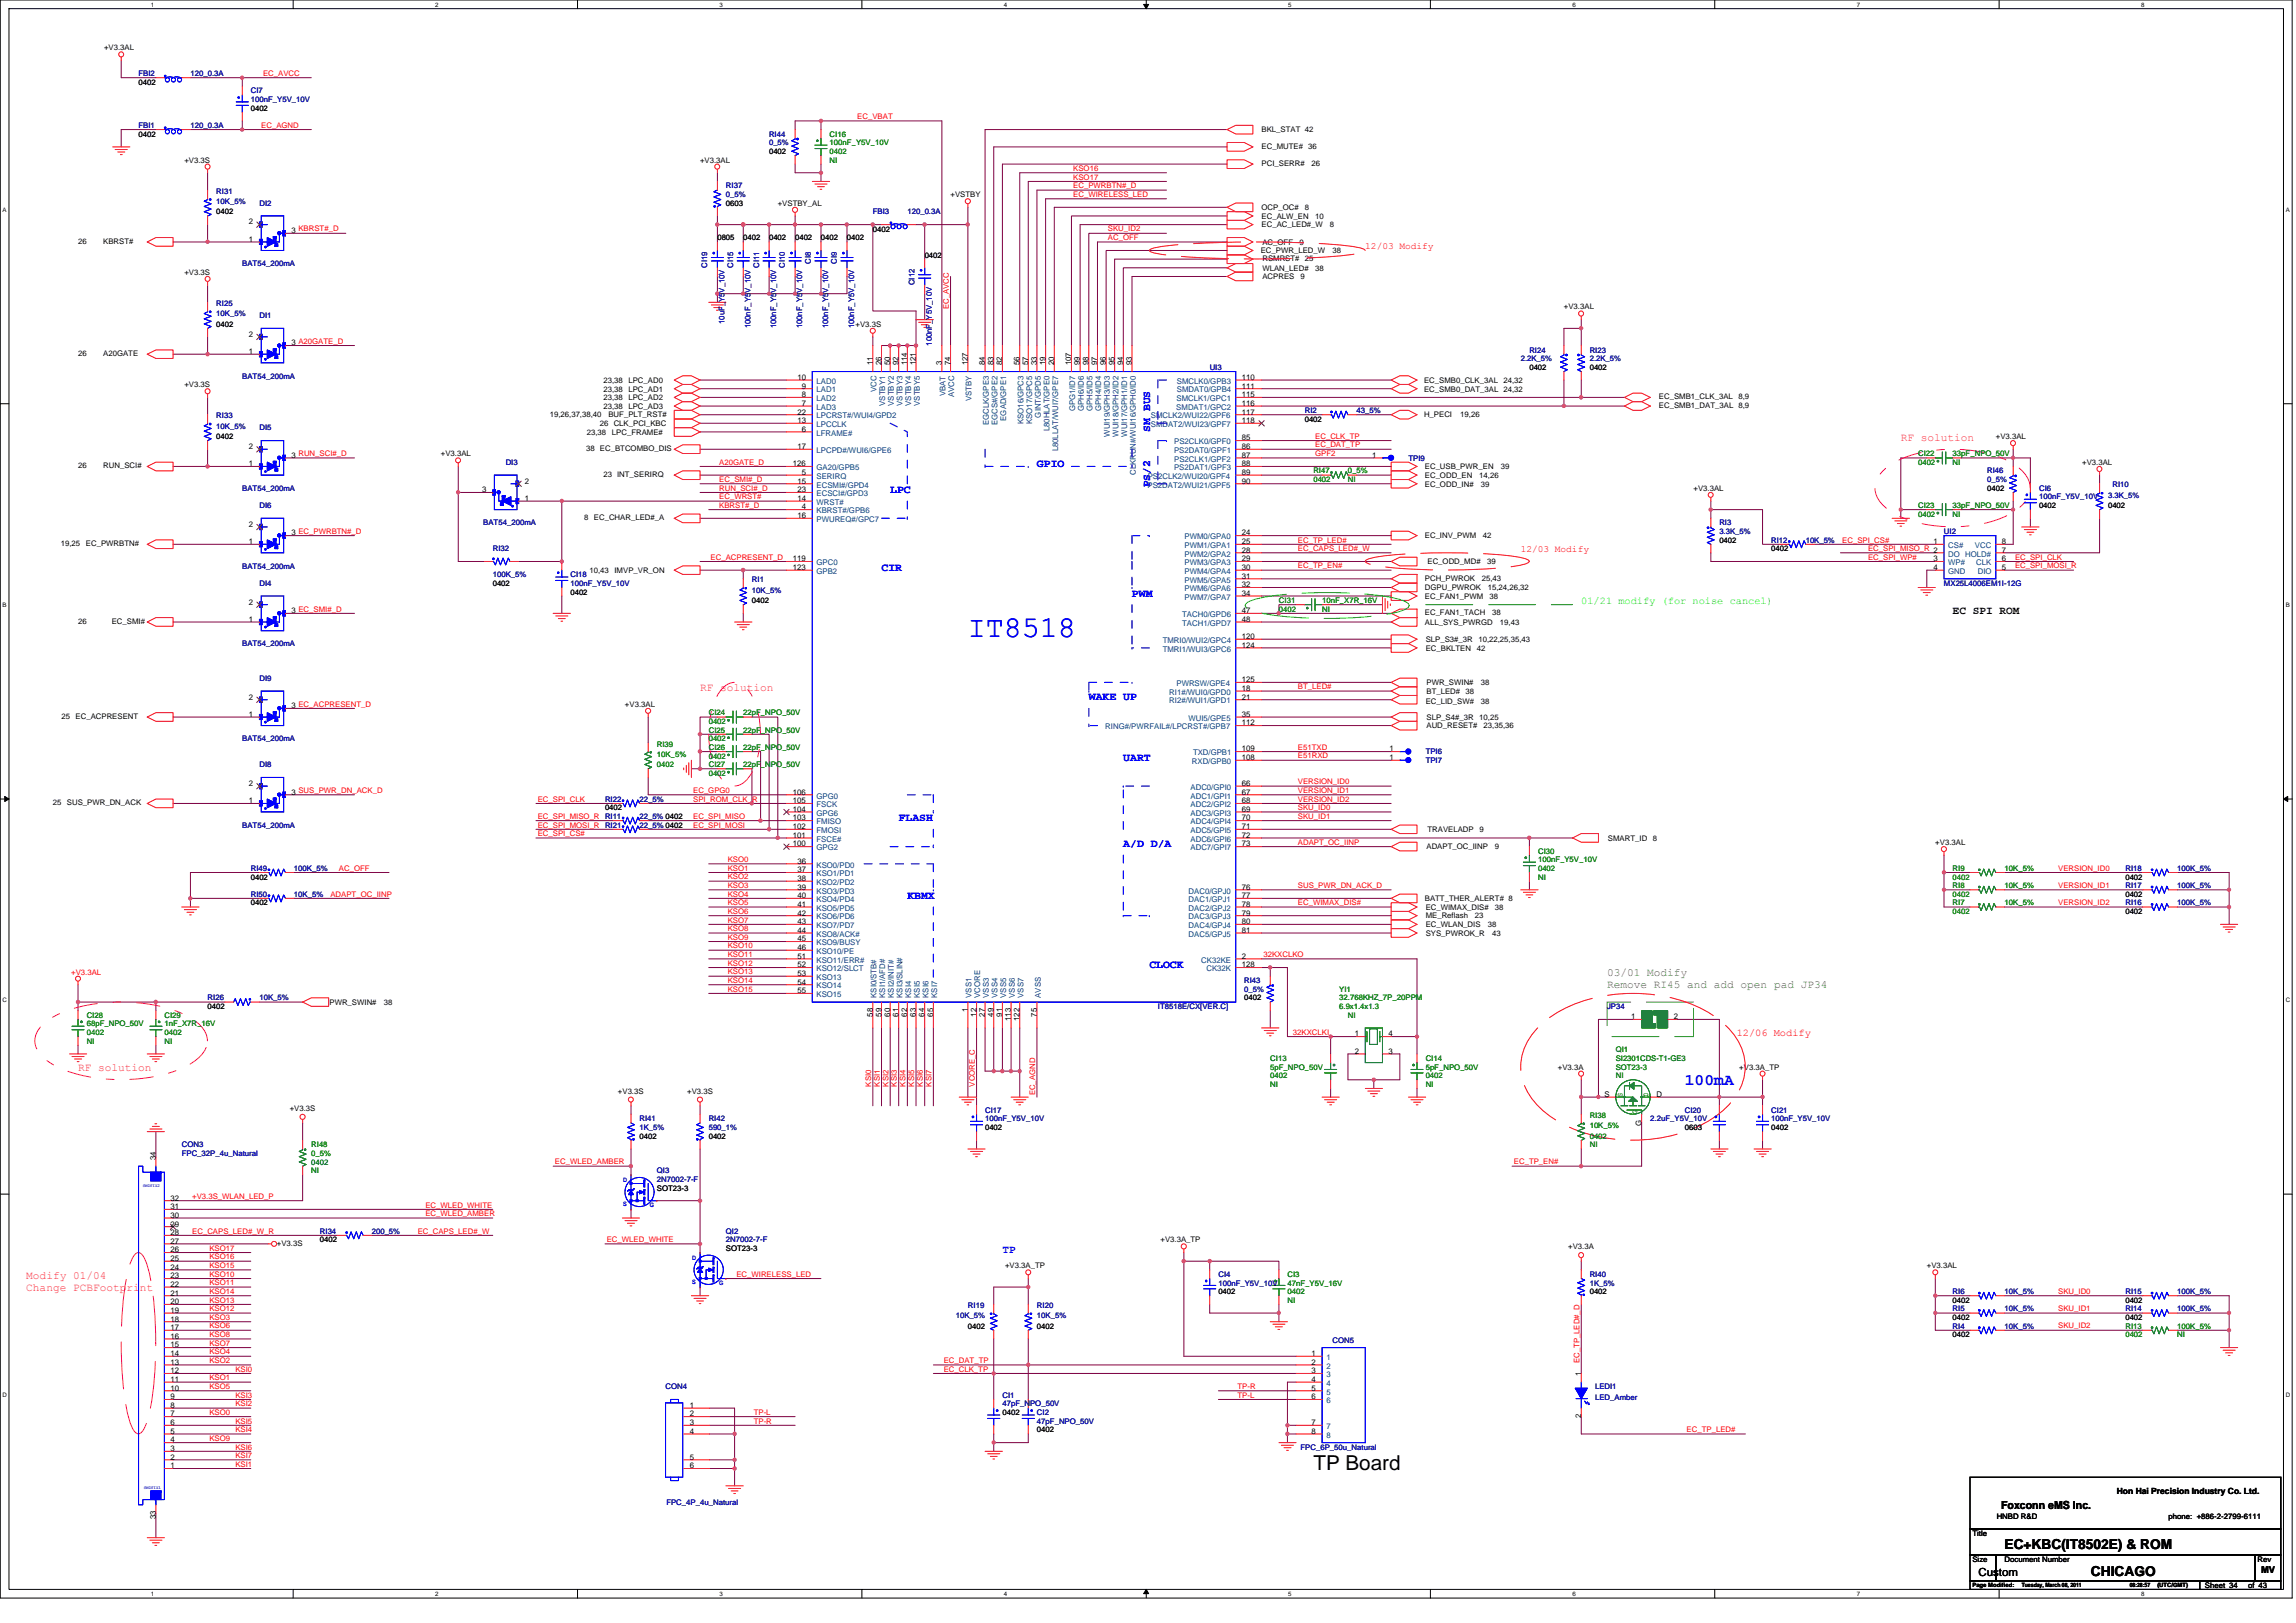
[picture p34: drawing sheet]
<svg xmlns="http://www.w3.org/2000/svg" width="297mm" height="210mm" viewBox="0 0 297 210" stroke-linecap="round" stroke-linejoin="round" font-family="sans-serif">
<defs><g id="words">
<text font-size="3.9" fill="#00f" x="125.2" y="82.4">IT8518</text>
<text font-size="2.7" x="169.9" y="190.2">TP Board</text>
<text font-size="2.1" fill="#00f" x="218" y="140.4">100mA</text>
<g font-size="1.8">
<text x="259.3" y="200.4">EC+KBC(IT8502E) &amp; ROM</text>
<text x="270.5" y="203.9">CHICAGO</text>
</g>
<g font-size="1.4" fill="#00f">
<text x="148.8" y="55.9" transform="rotate(-90 148.8 55.9)">SM BUS</text>
<text x="115.2" y="63.8">LPC</text>
<text x="134.2" y="60.5">GPIO</text>
<text x="148.8" y="63" transform="rotate(-90 148.8 63)">PS/2</text>
<text x="114" y="73.9">CIR</text>
<text x="146.4" y="77.2">PWM</text>
<text x="140.9" y="90.6">WAKE UP</text>
<text x="145.3" y="98.4">UART</text>
<text x="116.3" y="106.3">FLASH</text>
<text x="145.3" y="109.6">A/D D/A</text>
<text x="117.4" y="116.3">KBMX</text>
<text x="148.7" y="125.3">CLOCK</text>
<text x="129.7" y="162.1">TP</text>
</g>
<g font-size="1.4" fill="#ff0080">
<text x="245.9" y="57">RF solution</text>
<text x="90.6" y="89.4">RF solution</text>
<text x="10.1" y="138.6">RF solution</text>
<text x="3.4" y="165.4">Modify 01/04</text>
<text x="3.4" y="167">Change PCBFootprint</text>
</g>
<g font-size="1.4">
<text x="252.6" y="79.4">EC SPI ROM</text>
<text x="258.9" y="195.2">Foxconn eMS Inc.</text>
<text x="256" y="203.9">Custom</text>
</g>
<g font-size="1.4" fill="#808000">
<text x="207.9" y="126.3">03/01 Modify</text>
<text x="207.9" y="127.9">Remove RI45 and add open pad JP34</text>
</g>
<text font-size="1.3" fill="#0f0" x="204.6" y="78.2">01/21 modify (for noise cancel)</text>
<text font-size="1.3" fill="#f00" x="224.7" y="134.1">12/06 Modify</text>
<g font-size="1.2" fill="#f00">
<text x="176.6" y="32.3">12/03 Modify</text>
<text x="196.7" y="71.4">12/03 Modify</text>
</g>
<text font-size="1.2" x="292.5" y="203.5">MV</text>
<text font-size="1.1" x="273.9" y="193.3">Hon Hai Precision Industry Co. Ltd.</text>
<g font-size="1">
<text x="13.5" y="6.5">+V3.3AL</text>
<text x="17.9" y="11">0402</text>
<text x="17.9" y="17.7">0402</text>
<text x="32.4" y="14.3">0402</text>
<text x="163.2" y="17.1">BKL_STAT 42</text>
<text x="23.9" y="21">+V3.3S</text>
<text x="90.6" y="21">+V3.3AL</text>
<text x="99.5" y="19.9">0402</text>
<text x="163.2" y="19.2">EC_MUTE# 36</text>
<text x="163.2" y="21.5">PCI_SERR#</text>
<text x="169.7" y="21.5">26</text>
<text x="28" y="27.7">0402</text>
<text x="32.2" y="29">2</text>
<text x="93.9" y="26.6">0603</text>
<text x="100.6" y="26.6">+VSTBY_AL</text>
<text x="112.9" y="30">0402</text>
<text x="123" y="25.5">+VSTBY</text>
<text x="163.2" y="29.4">EC_AC_LED#_W</text>
<text x="163.2" y="27.2">OCP_OC#</text>
<text x="163.2" y="28.3">EC_ALW_EN</text>
<text x="168.8" y="27.2">8</text>
<text x="170.1" y="28.3">10</text>
<text x="172" y="29.4">8</text>
<text x="10.1" y="31.5">26</text>
<text x="13.4" y="31.5">KBRST#</text>
<text x="23.9" y="35.6">+V3.3S</text>
<text x="32.2" y="31.3">1</text>
<text x="37.7" y="30.2">3 KBRST#_D</text>
<text x="92.8" y="31.1">0805</text>
<text x="96.2" y="31.1">0402</text>
<text x="99.5" y="31.1">0402</text>
<text x="102.9" y="31.1">0402</text>
<text x="106.2" y="31.1">0402</text>
<text x="109.6" y="31.1">0402</text>
<text x="119.6" y="33.3">0402</text>
<text x="163.1" y="32.8">EC_PWR_LED_W</text>
<text x="163.3" y="33.8">RSMRST# 25</text>
<text x="163.3" y="31.6">AC_OFF</text>
<text x="163.3" y="35">WLAN_LED#</text>
<text x="168.1" y="31.6">9</text>
<text x="170.1" y="35">38</text>
<text x="172.4" y="32.8">38</text>
<text x="163.3" y="36.1">ACPRES</text>
<text x="168.3" y="36.1">9</text>
<text x="202.3" y="40">+V3.3AL</text>
<text x="10.1" y="46.1">26</text>
<text x="13.4" y="46.1">A20GATE</text>
<text x="28" y="42.3">0402</text>
<text x="32.2" y="45.8">1</text>
<text x="32.2" y="43.6">2</text>
<text x="37.7" y="44.7">3 A20GATE_D</text>
<text x="110.7" y="42.3">+V3.3S</text>
<text x="112.9" y="47.3" transform="rotate(-90 112.9 47.3)">11</text>
<text x="114" y="47.3" transform="rotate(-90 114 47.3)">26</text>
<text x="115.1" y="47.3" transform="rotate(-90 115.1 47.3)">50</text>
<text x="116.2" y="47.3" transform="rotate(-90 116.2 47.3)">92</text>
<text x="117.4" y="47.3" transform="rotate(-90 117.4 47.3)">114</text>
<text x="118.5" y="47.3" transform="rotate(-90 118.5 47.3)">121</text>
<text x="121.8" y="47.3" transform="rotate(-90 121.8 47.3)">3</text>
<text x="123" y="47.3" transform="rotate(-90 123 47.3)">74</text>
<text x="125.2" y="47.3" transform="rotate(-90 125.2 47.3)">127</text>
<text x="127.4" y="47.3" transform="rotate(-90 127.4 47.3)">84</text>
<text x="128.5" y="47.3" transform="rotate(-90 128.5 47.3)">83</text>
<text x="129.7" y="47.3" transform="rotate(-90 129.7 47.3)">82</text>
<text x="131.9" y="47.3" transform="rotate(-90 131.9 47.3)">56</text>
<text x="133" y="47.3" transform="rotate(-90 133 47.3)">57</text>
<text x="134.1" y="47.3" transform="rotate(-90 134.1 47.3)">33</text>
<text x="135.3" y="47.3" transform="rotate(-90 135.3 47.3)">19</text>
<text x="136.4" y="47.3" transform="rotate(-90 136.4 47.3)">20</text>
<text x="138.6" y="47.3" transform="rotate(-90 138.6 47.3)">107</text>
<text x="139.7" y="47.3" transform="rotate(-90 139.7 47.3)">99</text>
<text x="140.8" y="47.3" transform="rotate(-90 140.8 47.3)">98</text>
<text x="142" y="47.3" transform="rotate(-90 142 47.3)">97</text>
<text x="143.1" y="47.3" transform="rotate(-90 143.1 47.3)">96</text>
<text x="144.2" y="47.3" transform="rotate(-90 144.2 47.3)">95</text>
<text x="145.3" y="47.3" transform="rotate(-90 145.3 47.3)">94</text>
<text x="146.4" y="47.3" transform="rotate(-90 146.4 47.3)">93</text>
<text x="197.9" y="47.9">0402</text>
<text x="205.7" y="47.9">0402</text>
<text x="23.9" y="50.1">+V3.3S</text>
<text x="71.1" y="54">19,26,37,38,40</text>
<text x="78.1" y="49.5">23,38</text>
<text x="78.1" y="50.7">23,38</text>
<text x="78.1" y="51.8">23,38</text>
<text x="78.1" y="52.9">23,38</text>
<text x="78.7" y="54">BUF_PLT_RST#</text>
<text x="81.3" y="49.5">LPC_AD0</text>
<text x="81.3" y="50.7">LPC_AD1</text>
<text x="81.3" y="51.8">LPC_AD2</text>
<text x="81.3" y="52.9">LPC_AD3</text>
<text x="103.2" y="49.1">10</text>
<text x="103.2" y="53.6">22</text>
<text x="103.7" y="50.3">9</text>
<text x="103.7" y="51.4">8</text>
<text x="103.7" y="52.5">7</text>
<text x="160.7" y="53.6">117</text>
<text x="160.7" y="51.4">115</text>
<text x="160.7" y="50.3">111</text>
<text x="160.7" y="49.1">110</text>
<text x="160.7" y="52.5">116</text>
<text x="184.2" y="50.7">EC_SMB0_DAT_3AL 24,32</text>
<text x="184.2" y="49.5">EC_SMB0_CLK_3AL 24,32</text>
<text x="184.2" y="54">H_PECI</text>
<text x="188.9" y="54">19,26</text>
<text x="214.6" y="52.8">EC_SMB1_DAT_3AL 8,9</text>
<text x="214.6" y="51.6">EC_SMB1_CLK_3AL</text>
<text x="224.9" y="51.6">8,9</text>
<text x="28" y="56.8">0402</text>
<text x="32.2" y="58.1">2</text>
<text x="37.7" y="59.2">3 RUN_SCI#_D</text>
<text x="57" y="59">+V3.3AL</text>
<text x="75.8" y="58.4">38 EC_BTCOMBO_DIS</text>
<text x="75.9" y="56.2">23,38</text>
<text x="77.6" y="55.1">26 CLK_PCI_KBC</text>
<text x="79.2" y="56.2">LPC_FRAME#</text>
<text x="103.2" y="54.7">13</text>
<text x="103.2" y="58.1">17</text>
<text x="103.7" y="55.9">6</text>
<text x="160.7" y="58.1">86</text>
<text x="160.7" y="57">85</text>
<text x="160.7" y="59.2">87</text>
<text x="160.7" y="54.7">118</text>
<text x="168.8" y="54.6">0402</text>
<text x="177.5" y="59.2">1</text>
<text x="258.2" y="56.8">+V3.3AL</text>
<text x="10.1" y="60.6">26</text>
<text x="13.4" y="60.6">RUN_SCI#</text>
<text x="32.2" y="60.3">1</text>
<text x="62.4" y="63.7">3</text>
<text x="67.9" y="64.8">1</text>
<text x="67.9" y="62.6">2</text>
<text x="78.1" y="61.7">23 INT_SERIRQ</text>
<text x="102.6" y="60.3">126</text>
<text x="103.2" y="64.8">14</text>
<text x="103.2" y="62.6">15</text>
<text x="103.2" y="63.7">23</text>
<text x="103.7" y="61.4">5</text>
<text x="103.7" y="65.9">4</text>
<text x="160.7" y="61.4">89</text>
<text x="160.7" y="60.3">88</text>
<text x="160.7" y="62.6">90</text>
<text x="184.3" y="60.7">EC_USB_PWR_EN</text>
<text x="184.3" y="61.8">EC_ODD_EN</text>
<text x="184.3" y="62.9">EC_ODD_IN#</text>
<text x="191.4" y="61.8">14,26</text>
<text x="191.6" y="62.9">39</text>
<text x="194.2" y="60.7">39</text>
<text x="219.1" y="63.5">+V3.3AL</text>
<text x="257.1" y="63.5">0402</text>
<text x="263.8" y="65.7">0402</text>
<text x="269.4" y="60.2">+V3.3AL</text>
<text x="272.7" y="65.7">0402</text>
<text x="7.9" y="70.7">19,25</text>
<text x="11.1" y="70.7">EC_PWRBTN#</text>
<text x="32.2" y="70.4">1</text>
<text x="32.2" y="68.2">2</text>
<text x="37.7" y="69.3">3 EC_PWRBTN#_D</text>
<text x="75.6" y="67.3">8 EC_CHAR_LED#_A</text>
<text x="103.2" y="67">16</text>
<text x="160.7" y="69.3">24</text>
<text x="160.7" y="70.4">25</text>
<text x="160.7" y="71.5">28</text>
<text x="184.3" y="69.6">EC_INV_PWM</text>
<text x="191.8" y="69.6">42</text>
<text x="222.4" y="70.2">0402</text>
<text x="229.1" y="71.3">0402</text>
<text x="250.1" y="70.4">1</text>
<text x="259" y="70.4">8</text>
<text x="259" y="71.5">7</text>
<text x="63.8" y="75.8">0402</text>
<text x="73.8" y="76.9">0402</text>
<text x="76.3" y="74.1">10,43</text>
<text x="79.5" y="74.1">IMVP_VR_ON</text>
<text x="102.6" y="73.7">123</text>
<text x="102.6" y="72.6">119</text>
<text x="160.7" y="72.6">29</text>
<text x="160.7" y="73.7">30</text>
<text x="160.7" y="74.9">31</text>
<text x="160.7" y="76">32</text>
<text x="160.7" y="77.1">34</text>
<text x="184.3" y="76.3">DGPU_PWROK</text>
<text x="184.3" y="77.5">EC_FAN1_PWM</text>
<text x="184.3" y="75.2">PCH_PWROK</text>
<text x="184.7" y="73">EC_ODD_MD#</text>
<text x="191.7" y="75.2">25,43</text>
<text x="192.4" y="73">39</text>
<text x="192.5" y="76.3">15,24,26,32</text>
<text x="192.7" y="77.5">38</text>
<text x="250.1" y="72.6">3</text>
<text x="250.1" y="73.7">4</text>
<text x="259" y="73.7">5</text>
<text x="259" y="72.6">6</text>
<text x="10.1" y="80.7">26</text>
<text x="14.5" y="80.7">EC_SMI#</text>
<text x="32.2" y="80.5">1</text>
<text x="32.2" y="78.2">2</text>
<text x="37.7" y="79.3">3 EC_SMI#_D</text>
<text x="97.3" y="78">0402</text>
<text x="160.7" y="82.7">120</text>
<text x="160.7" y="83.8">124</text>
<text x="160.7" y="79.3">47</text>
<text x="160.7" y="80.5">48</text>
<text x="184.3" y="79.6">EC_FAN1_TACH</text>
<text x="184.3" y="80.8">ALL_SYS_PWRGD</text>
<text x="184.4" y="83.1">SLP_S3#_3R</text>
<text x="191.3" y="83.1">10,22,25,35,43</text>
<text x="193.1" y="79.6">38</text>
<text x="194.1" y="80.8">19,43</text>
<text x="160.7" y="88.3">125</text>
<text x="160.7" y="89.4">18</text>
<text x="184.4" y="84.2">EC_BKLTEN</text>
<text x="184.5" y="88.6">PWR_SWIN#</text>
<text x="184.5" y="89.8">BT_LED# 38</text>
<text x="191" y="84.2">42</text>
<text x="191.6" y="88.6">38</text>
<text x="8" y="93">25 EC_ACPRESENT</text>
<text x="32.2" y="92.8">1</text>
<text x="32.2" y="90.5">2</text>
<text x="37.7" y="91.6">3 EC_ACPRESENT_D</text>
<text x="80.9" y="91.4">+V3.3AL</text>
<text x="160.7" y="93.9">112</text>
<text x="160.7" y="90.5">21</text>
<text x="160.7" y="92.8">35</text>
<text x="184.4" y="91.1">EC_LID_SW#</text>
<text x="184.5" y="93.1">SLP_S4#_3R</text>
<text x="184.5" y="94.2">AUD_RESET#</text>
<text x="191.4" y="93.1">10,25</text>
<text x="191.6" y="91.1">38</text>
<text x="191.9" y="94.2">23,35,36</text>
<text x="32.2" y="101.7">2</text>
<text x="160.7" y="97.2">109</text>
<text x="160.7" y="101.7">66</text>
<text x="160.7" y="98.3">108</text>
<text x="179.7" y="97.2">1</text>
<text x="179.7" y="98.3">1</text>
<text x="6.9" y="104.2">25 SUS_PWR_DN_ACK</text>
<text x="32.2" y="103.9">1</text>
<text x="37.7" y="102.8">3 SUS_PWR_DN_ACK_D</text>
<text x="78.3" y="104.9">0402</text>
<text x="102.6" y="102.8">106</text>
<text x="102.6" y="103.9">105</text>
<text x="102.6" y="105">104</text>
<text x="102.6" y="106.2">103</text>
<text x="102.6" y="107.3">102</text>
<text x="160.7" y="102.8">67</text>
<text x="160.7" y="103.9">68</text>
<text x="160.7" y="105">69</text>
<text x="160.7" y="106.2">70</text>
<text x="160.7" y="107.3">71</text>
<text x="184.7" y="107.7">TRAVELADP</text>
<text x="191.4" y="107.7">9</text>
<text x="32.4" y="113.8">0402</text>
<text x="102.6" y="108.4">101</text>
<text x="102.6" y="109.5">100</text>
<text x="103.2" y="111.7">36</text>
<text x="103.2" y="112.9">37</text>
<text x="103.2" y="114">38</text>
<text x="160.7" y="108.4">72</text>
<text x="160.7" y="109.5">73</text>
<text x="184.5" y="109.9">ADAPT_OC_IINP</text>
<text x="193.4" y="109.9">9</text>
<text x="208" y="108.8">SMART_ID</text>
<text x="213.8" y="108.8">8</text>
<text x="250.4" y="109.3">+V3.3AL</text>
<text x="275" y="113.8">0402</text>
<text x="32.4" y="117.1">0402</text>
<text x="103.2" y="115.1">39</text>
<text x="103.2" y="116.2">40</text>
<text x="103.2" y="117.3">41</text>
<text x="103.2" y="118.4">42</text>
<text x="103.2" y="119.6">43</text>
<text x="160.7" y="118.4">79</text>
<text x="160.7" y="117.3">78</text>
<text x="160.7" y="116.2">77</text>
<text x="160.7" y="115.1">76</text>
<text x="160.7" y="119.6">80</text>
<text x="184.3" y="116.6">BATT_THER_ALERT# 8</text>
<text x="184.4" y="119.9">EC_WLAN_DIS</text>
<text x="184.4" y="118.8">ME_Reflash</text>
<text x="184.4" y="117.7">EC_WIMAX_DIS#</text>
<text x="190.8" y="118.8">23</text>
<text x="192.5" y="119.9">38</text>
<text x="193.4" y="117.7">38</text>
<text x="275" y="116">0402</text>
<text x="275" y="118.3">0402</text>
<text x="103.2" y="120.7">44</text>
<text x="103.2" y="121.8">45</text>
<text x="103.2" y="122.9">46</text>
<text x="103.2" y="124">51</text>
<text x="103.2" y="125.2">52</text>
<text x="160.7" y="124">2</text>
<text x="160.7" y="125.2">128</text>
<text x="160.7" y="120.7">81</text>
<text x="184.4" y="121.1">SYS_PWROK_R</text>
<text x="193.1" y="121.1">43</text>
<text x="26.9" y="130.6">0402</text>
<text x="42.6" y="130">PWR_SWIN#</text>
<text x="49.7" y="130">38</text>
<text x="103.2" y="126.3">53</text>
<text x="103.2" y="127.4">54</text>
<text x="103.2" y="128.5">55</text>
<text x="112.9" y="131.5" transform="rotate(-90 112.9 131.5)">58</text>
<text x="114" y="131.5" transform="rotate(-90 114 131.5)">59</text>
<text x="115.1" y="131.5" transform="rotate(-90 115.1 131.5)">60</text>
<text x="116.2" y="131.5" transform="rotate(-90 116.2 131.5)">61</text>
<text x="117.4" y="131.5" transform="rotate(-90 117.4 131.5)">62</text>
<text x="118.5" y="131.5" transform="rotate(-90 118.5 131.5)">63</text>
<text x="119.6" y="131.5" transform="rotate(-90 119.6 131.5)">64</text>
<text x="120.7" y="131.5" transform="rotate(-90 120.7 131.5)">65</text>
<text x="125.2" y="131" transform="rotate(-90 125.2 131)">1</text>
<text x="126.3" y="131.5" transform="rotate(-90 126.3 131.5)">12</text>
<text x="127.4" y="131.5" transform="rotate(-90 127.4 131.5)">27</text>
<text x="128.5" y="131.5" transform="rotate(-90 128.5 131.5)">49</text>
<text x="129.7" y="131.5" transform="rotate(-90 129.7 131.5)">91</text>
<text x="134.1" y="131.5" transform="rotate(-90 134.1 131.5)">75</text>
<text x="161" y="129.4">0402</text>
<text x="211" y="131.9">1</text>
<text x="216.5" y="131.9">2</text>
<text x="130.8" y="132.1" transform="rotate(-90 130.8 132.1)">113</text>
<text x="131.9" y="132.1" transform="rotate(-90 131.9 132.1)">122</text>
<text x="175.3" y="134.1">1</text>
<text x="175.3" y="136.3">2</text>
<text x="179.6" y="136.3">3</text>
<text x="179.6" y="134.1">4</text>
<text x="37.5" y="143.7">+V3.3S</text>
<text x="79.9" y="141.5">+V3.3S</text>
<text x="88.9" y="141.5">+V3.3S</text>
<text x="201.5" y="138.4">+V3.3A</text>
<text x="207.6" y="141.9">S</text>
<text x="214.3" y="141.9">D</text>
<text x="225" y="138.4">+V3.3A_TP</text>
<text x="82.7" y="147.3">0402</text>
<text x="91.7" y="147.3">0402</text>
<text x="127.4" y="146.2">0402</text>
<text x="212.4" y="145.7" transform="rotate(-90 212.4 145.7)">G</text>
<text x="218" y="146.2">0603</text>
<text x="229.1" y="146.2">0402</text>
<text x="20.1" y="150.1" transform="rotate(-90 20.1 150.1)">34</text>
<text x="22.1" y="155.3">32</text>
<text x="85" y="154">SOT23-3</text>
<text x="22.1" y="160.9">27</text>
<text x="22.1" y="159.8">28</text>
<text x="22.1" y="158.7">29</text>
<text x="22.1" y="157.6">30</text>
<text x="22.1" y="156.4">31</text>
<text x="35.8" y="161.2">+V3.3S</text>
<text x="41.4" y="160.7">0402</text>
<text x="93.9" y="161.8">SOT23-3</text>
<text x="150.1" y="160.7">+V3.3A_TP</text>
<text x="202.9" y="161.6">+V3.3A</text>
<text x="22.1" y="167.6">21</text>
<text x="22.1" y="166.5">22</text>
<text x="22.1" y="165.4">23</text>
<text x="22.1" y="164.3">24</text>
<text x="22.1" y="163.2">25</text>
<text x="22.1" y="162">26</text>
<text x="130" y="164.1">+V3.3A_TP</text>
<text x="157.6" y="167.4">0402</text>
<text x="205.7" y="167.4">0402</text>
<text x="249.3" y="164.1">+V3.3AL</text>
<text x="22.1" y="173.2">16</text>
<text x="22.1" y="172.1">17</text>
<text x="22.1" y="171">18</text>
<text x="22.1" y="169.9">19</text>
<text x="22.1" y="168.7">20</text>
<text x="125.2" y="171.9">0402</text>
<text x="134.2" y="171.9">0402</text>
<text x="252.6" y="173">0402</text>
<text x="252.6" y="170.8">0402</text>
<text x="252.6" y="168.6">0402</text>
<text x="275" y="168.6">0402</text>
<text x="275" y="170.8">0402</text>
<text x="22.1" y="179.9">10</text>
<text x="22.1" y="178.8">11</text>
<text x="22.1" y="177.7">12</text>
<text x="22.1" y="176.6">13</text>
<text x="22.1" y="175.5">14</text>
<text x="22.1" y="174.3">15</text>
<text x="169.7" y="175.5">1</text>
<text x="169.7" y="176.6">2</text>
<text x="169.7" y="177.7">3</text>
<text x="169.7" y="178.8">4</text>
<text x="169.7" y="179.9">5</text>
<text x="204.6" y="178" transform="rotate(-90 204.6 178)">1</text>
<text x="22.1" y="185.5">5</text>
<text x="22.1" y="184.4">6</text>
<text x="22.1" y="183.3">7</text>
<text x="22.1" y="182.2">8</text>
<text x="22.1" y="181">9</text>
<text x="89.2" y="182.2">1</text>
<text x="89.2" y="183.3">2</text>
<text x="89.2" y="184.4">3</text>
<text x="89.2" y="185.5">4</text>
<text x="129.7" y="183.1">0402</text>
<text x="134.2" y="185.3">0402</text>
<text x="169.7" y="181">6</text>
<text x="169.7" y="184.4">7</text>
<text x="169.7" y="185.5">8</text>
<text x="204.6" y="183.5" transform="rotate(-90 204.6 183.5)">2</text>
<text x="22.1" y="190">1</text>
<text x="22.1" y="188.8">2</text>
<text x="22.1" y="187.7">3</text>
<text x="22.1" y="186.6">4</text>
<text x="89.2" y="188.8">5</text>
<text x="89.2" y="190">6</text>
<text x="20.1" y="196.6" transform="rotate(-90 20.1 196.6)">33</text>
<text x="258.3" y="196.5">HNBD R&amp;D</text>
<text x="280.6" y="196.5">phone: +886-2-2799-6111</text>
<text x="255.2" y="198.7">Title</text>
<text x="255.2" y="202.1">Size</text>
<text x="259.3" y="202.1">Document Number</text>
<text x="292.1" y="202.1">Rev</text>
<text x="285.3" y="205.4">Sheet 34</text>
<text x="290.8" y="205.4">of 43</text>
</g>
<g font-size="1" fill="#000080">
<text x="17.9" y="9.9">FBI2</text>
<text x="24.6" y="9.9">120_0.3A</text>
<text x="17.9" y="16.6">FBI1</text>
<text x="24.6" y="16.6">120_0.3A</text>
<text x="32.4" y="12.1">CI7</text>
<text x="32.4" y="13.2">100nF_Y5V_10V</text>
<text x="99.5" y="17.7">RI44</text>
<text x="99.5" y="18.8">0_5%</text>
<text x="28" y="25.1">RI31</text>
<text x="28" y="26.4">10K_5%</text>
<text x="33.6" y="26.6">DI2</text>
<text x="93.9" y="24.4">RI37</text>
<text x="93.9" y="25.5">0_5%</text>
<text x="112.9" y="27.7">FBI3</text>
<text x="117.4" y="27.7">120_0.3A</text>
<text x="31.3" y="34.4">BAT54_200mA</text>
<text x="91.5" y="34.6" transform="rotate(-90 91.5 34.6)">CI19</text>
<text x="94.8" y="34.6" transform="rotate(-90 94.8 34.6)">CI15</text>
<text x="98.2" y="34.6" transform="rotate(-90 98.2 34.6)">CI11</text>
<text x="101.6" y="34.6" transform="rotate(-90 101.6 34.6)">CI10</text>
<text x="104.9" y="34.1" transform="rotate(-90 104.9 34.1)">CI8</text>
<text x="108.3" y="34.1" transform="rotate(-90 108.3 34.1)">CI9</text>
<text x="28" y="39.6">RI25</text>
<text x="28" y="40.9">10K_5%</text>
<text x="33.6" y="41.1">DI1</text>
<text x="93.7" y="41.9" transform="rotate(-90 93.7 41.9)">10uF_Y5V_10V</text>
<text x="118.3" y="36.9" transform="rotate(-90 118.3 36.9)">CI12</text>
<text x="97.1" y="42.5" transform="rotate(-90 97.1 42.5)">100nF_Y5V_10V</text>
<text x="100.4" y="42.5" transform="rotate(-90 100.4 42.5)">100nF_Y5V_10V</text>
<text x="103.8" y="42.5" transform="rotate(-90 103.8 42.5)">100nF_Y5V_10V</text>
<text x="107.1" y="42.5" transform="rotate(-90 107.1 42.5)">100nF_Y5V_10V</text>
<text x="110.5" y="42.5" transform="rotate(-90 110.5 42.5)">100nF_Y5V_10V</text>
<text x="120.6" y="44.7" transform="rotate(-90 120.6 44.7)">100nF_Y5V_10V</text>
<text x="156.5" y="47.9">UI3</text>
<text x="196.7" y="46.7">2.2K_5%</text>
<text x="197.9" y="45.6">RI24</text>
<text x="205.7" y="45.6">RI23</text>
<text x="205.7" y="46.7">2.2K_5%</text>
<text x="31.3" y="49">BAT54_200mA</text>
<text x="168.8" y="53.4">RI2</text>
<text x="175.5" y="53.4">43_5%</text>
<text x="28" y="54.1">RI33</text>
<text x="28" y="55.5">10K_5%</text>
<text x="33.6" y="55.7">DI5</text>
<text x="182.2" y="59.6">TPI9</text>
<text x="31.3" y="63.5">BAT54_200mA</text>
<text x="33.6" y="65.7">DI6</text>
<text x="65.4" y="60.2">DI3</text>
<text x="257.1" y="61.3">RI46</text>
<text x="257.1" y="62.4">0_5%</text>
<text x="263.8" y="63.5">CI6</text>
<text x="263.8" y="64.6">100nF_Y5V_10V</text>
<text x="272.7" y="64.4">3.3K_5%</text>
<text x="273.3" y="63.1">RI10</text>
<text x="62.5" y="68">BAT54_200mA</text>
<text x="63.8" y="71.3">RI32</text>
<text x="222.4" y="68">RI3</text>
<text x="222.4" y="69.1">3.3K_5%</text>
<text x="229.1" y="70.2">RI12</text>
<text x="233.6" y="70.2">10K_5%</text>
<text x="251.5" y="69.1">UI2</text>
<text x="31.3" y="73.6">BAT54_200mA</text>
<text x="33.6" y="75.8">DI4</text>
<text x="63.8" y="74.7">100K_5%</text>
<text x="73.8" y="74.7">CI18</text>
<text x="73.8" y="75.8">100nF_Y5V_10V</text>
<text x="97.3" y="75.4">RI1</text>
<text x="97.3" y="76.7">10K_5%</text>
<text x="251.5" y="75.8">MX25L4006EM1I-12G</text>
<text x="31.3" y="83.6">BAT54_200mA</text>
<text x="33.6" y="88.1">DI9</text>
<text x="31.3" y="95.9">BAT54_200mA</text>
<text x="33.6" y="99.3">DI8</text>
<text x="184.4" y="97.6">TPI6</text>
<text x="184.4" y="98.7">TPI7</text>
<text x="31.3" y="107.1">BAT54_200mA</text>
<text x="78.3" y="107.1">RI21</text>
<text x="78.3" y="103.7">RI22</text>
<text x="78.3" y="106">RI11</text>
<text x="82.7" y="107.1">22_5% 0402</text>
<text x="82.7" y="103.7">22_5%</text>
<text x="82.7" y="106">22_5% 0402</text>
<text x="32.4" y="112.7">RI49</text>
<text x="38" y="112.7">100K_5%</text>
<text x="275" y="112.7">RI18</text>
<text x="281.7" y="112.7">100K_5%</text>
<text x="32.4" y="116">RI50</text>
<text x="38" y="116">10K_5%</text>
<text x="275" y="114.9">RI17</text>
<text x="275" y="117.1">RI16</text>
<text x="281.7" y="114.9">100K_5%</text>
<text x="281.7" y="117.1">100K_5%</text>
<text x="26.9" y="129.4">RI26</text>
<text x="33.6" y="129.4">10K_5%</text>
<text x="149.8" y="130.6">IT8518E/CX[VER.C]</text>
<text x="161" y="127.2">RI43</text>
<text x="161" y="128.3">0_5%</text>
<text x="207.9" y="130.6">JP34</text>
<text x="127.4" y="144">CI17</text>
<text x="218" y="144">CI20</text>
<text x="229.1" y="144">CI21</text>
<text x="23.5" y="148.4">CON3</text>
<text x="23.5" y="149.6">FPC_32P_4u_Natural</text>
<text x="82.7" y="145.1">RI41</text>
<text x="82.7" y="146.2">1K_5%</text>
<text x="91.7" y="145.1">RI42</text>
<text x="91.7" y="146.2">590_1%</text>
<text x="127.4" y="145.1">100nF_Y5V_10V</text>
<text x="213.5" y="145.1">2.2uF_Y5V_10V</text>
<text x="229.1" y="145.1">100nF_Y5V_10V</text>
<text x="85" y="151.8">QI3</text>
<text x="85" y="152.9">2N7002-7-F</text>
<text x="41.4" y="159.6">RI34</text>
<text x="48.1" y="159.6">200_5%</text>
<text x="93.9" y="159.6">QI2</text>
<text x="93.9" y="160.7">2N7002-7-F</text>
<text x="157.6" y="165.2">CI4</text>
<text x="157.6" y="166.3">100nF_Y5V_10V</text>
<text x="205.7" y="165.2">RI40</text>
<text x="205.7" y="166.3">1K_5%</text>
<text x="252.6" y="167.4">RI6</text>
<text x="259.3" y="167.4">10K_5%</text>
<text x="275" y="167.4">RI15</text>
<text x="281.7" y="167.4">100K_5%</text>
<text x="123.7" y="170.6">10K_5%</text>
<text x="125.2" y="169.2">RI19</text>
<text x="134.2" y="169.2">RI20</text>
<text x="134.2" y="170.6">10K_5%</text>
<text x="172.4" y="173.7">CON5</text>
<text x="252.6" y="171.9">RI4</text>
<text x="252.6" y="169.7">RI5</text>
<text x="259.3" y="171.9">10K_5%</text>
<text x="259.3" y="169.7">10K_5%</text>
<text x="275" y="169.7">RI14</text>
<text x="281.7" y="169.7">100K_5%</text>
<text x="86.1" y="179.7">CON4</text>
<text x="206.4" y="179.7">LEDI1</text>
<text x="129.7" y="180.8">CI1</text>
<text x="129.7" y="182">47pF_NPO_50V</text>
<text x="134.2" y="183.1">CI2</text>
<text x="134.2" y="184.2">47pF_NPO_50V</text>
<text x="206.4" y="181.1">LED_Amber</text>
<text x="168.3" y="187.6">FPC_6P_50u_Natural</text>
<text x="86.2" y="194.7">FPC_4P_4u_Natural</text>
</g>
<g font-size="1" fill="#f00">
<text x="34" y="9.8">EC_AVCC</text>
<text x="33.8" y="16.5">EC_AGND</text>
<text x="110.9" y="15.4">EC_VBAT</text>
<text x="138.8" y="22.1">KSO16</text>
<text x="138.8" y="23.2">KSO17</text>
<text x="138.8" y="25.5">EC_WIRELESS_LED</text>
<text x="138.8" y="24.4">EC_PWRBTN#_D</text>
<text x="143.3" y="30">SKU_ID2</text>
<text x="143.3" y="31.1">AC_OFF</text>
<text x="122.7" y="40" transform="rotate(-90 122.7 40)">EC_AVCC</text>
<text x="170.2" y="57.9">EC_DAT_TP</text>
<text x="170.2" y="56.8">EC_CLK_TP</text>
<text x="170.2" y="59">GPF2</text>
<text x="93" y="60.1">A20GATE_D</text>
<text x="93" y="65.7">KBRST#_D</text>
<text x="93" y="64.6">EC_WRST#</text>
<text x="93" y="63.5">RUN_SCI#_D</text>
<text x="93" y="62.4">EC_SMI#_D</text>
<text x="167.9" y="71.3">EC_CAPS_LED#_W</text>
<text x="167.9" y="70.2">EC_TP_LED#</text>
<text x="238.3" y="70.2">EC_SPI_CS#</text>
<text x="241.7" y="71.3">EC_SPI_MISO_R 2</text>
<text x="91.9" y="72.4">EC_ACPRESENT_D</text>
<text x="167.9" y="73.5">EC_TP_EN#</text>
<text x="241.7" y="72.4">EC_SPI_WP#</text>
<text x="260.7" y="73.5">EC_SPI_MOSI_R</text>
<text x="260.7" y="72.4">EC_SPI_CLK</text>
<text x="167.9" y="89.2">BT_LED#</text>
<text x="167.9" y="101.5">VERSION_ID0</text>
<text x="167.9" y="97">E51TXD</text>
<text x="167.9" y="98.1">E51RXD</text>
<text x="69.6" y="103.7">EC_SPI_CLK</text>
<text x="69.6" y="107.1">EC_SPI_MOSI_R</text>
<text x="69.6" y="105.9">EC_SPI_MISO_R</text>
<text x="89.7" y="102.6">EC_GPG0</text>
<text x="89.7" y="103.7">SPI_ROM_CLK_R</text>
<text x="89.7" y="105.9">EC_SPI_MISO</text>
<text x="89.7" y="107.1">EC_SPI_MOSI</text>
<text x="167.9" y="102.6">VERSION_ID1</text>
<text x="167.9" y="103.7">VERSION_ID2</text>
<text x="167.9" y="104.8">SKU_ID0</text>
<text x="167.9" y="105.9">SKU_ID1</text>
<text x="43.9" y="112.6">AC_OFF</text>
<text x="69.6" y="108.2">EC_SPI_CS#</text>
<text x="94.1" y="112.6">KSO1</text>
<text x="94.1" y="113.8">KSO2</text>
<text x="94.1" y="111.5">KSO0</text>
<text x="167.9" y="109.3">ADAPT_OC_IINP</text>
<text x="266.3" y="112.6">VERSION_ID0</text>
<text x="42.8" y="116">ADAPT_OC_IINP</text>
<text x="94.1" y="117.1">KSO5</text>
<text x="94.1" y="118.2">KSO6</text>
<text x="94.1" y="114.9">KSO3</text>
<text x="94.1" y="119.4">KSO7</text>
<text x="94.1" y="116">KSO4</text>
<text x="167.9" y="114.9">SUS_PWR_DN_ACK_D</text>
<text x="167.9" y="117.1">EC_WIMAX_DIS#</text>
<text x="266.3" y="114.9">VERSION_ID1</text>
<text x="266.3" y="117.1">VERSION_ID2</text>
<text x="94.1" y="120.5">KSO8</text>
<text x="94.1" y="124.9">KSO12</text>
<text x="94.1" y="121.6">KSO9</text>
<text x="94.1" y="122.7">KSO10</text>
<text x="94.1" y="123.8">KSO11</text>
<text x="163.4" y="123.8">32KXCLKO</text>
<text x="9.2" y="126.1">+V3.3AL</text>
<text x="94.1" y="126.1">KSO13</text>
<text x="94.1" y="127.2">KSO14</text>
<text x="94.1" y="128.3">KSO15</text>
<text x="167.3" y="133.9">32KXCLKI</text>
<text x="112.7" y="140.6" transform="rotate(-90 112.7 140.6)">KSI0</text>
<text x="113.8" y="140.6" transform="rotate(-90 113.8 140.6)">KSI1</text>
<text x="114.9" y="140.6" transform="rotate(-90 114.9 140.6)">KSI2</text>
<text x="116" y="140.6" transform="rotate(-90 116 140.6)">KSI3</text>
<text x="117.2" y="140.6" transform="rotate(-90 117.2 140.6)">KSI4</text>
<text x="118.3" y="140.6" transform="rotate(-90 118.3 140.6)">KSI5</text>
<text x="119.4" y="140.6" transform="rotate(-90 119.4 140.6)">KSI6</text>
<text x="120.5" y="140.6" transform="rotate(-90 120.5 140.6)">KSI7</text>
<text x="126.1" y="140.6" transform="rotate(-90 126.1 140.6)">VCORE_C</text>
<text x="133.9" y="141.7" transform="rotate(-90 133.9 141.7)">EC_AGND</text>
<text x="24.9" y="155.1">+V3.3S_WLAN_LED_P</text>
<text x="71.8" y="150.6">EC_WLED_AMBER</text>
<text x="195.9" y="150.6">EC_TP_EN#</text>
<text x="24.9" y="159.6">EC_CAPS_LED#_W_R</text>
<text x="27.1" y="161.8">KSO17</text>
<text x="54" y="159.6">EC_CAPS_LED#_W</text>
<text x="55" y="156.2">EC_WLED_WHITE</text>
<text x="55" y="157.4">EC_WLED_AMBER</text>
<text x="78.5" y="160.7">EC_WLED_WHITE</text>
<text x="27.1" y="164.1">KSO15</text>
<text x="27.1" y="165.2">KSO10</text>
<text x="27.1" y="167.4">KSO14</text>
<text x="27.1" y="166.3">KSO11</text>
<text x="27.1" y="162.9">KSO16</text>
<text x="95.3" y="165.2">EC_WIRELESS_LED</text>
<text x="266.3" y="167.4">SKU_ID0</text>
<text x="27.1" y="170.8">KSO3</text>
<text x="27.1" y="171.9">KSO6</text>
<text x="27.1" y="168.5">KSO13</text>
<text x="27.1" y="169.7">KSO12</text>
<text x="27.1" y="173">KSO8</text>
<text x="266.3" y="169.7">SKU_ID1</text>
<text x="266.3" y="171.9">SKU_ID2</text>
<text x="27.1" y="176.4">KSO2</text>
<text x="27.1" y="179.7">KSO5</text>
<text x="27.1" y="178.6">KSO1</text>
<text x="27.1" y="175.2">KSO4</text>
<text x="27.1" y="174.1">KSO7</text>
<text x="30.5" y="177.5">KSI0</text>
<text x="122.1" y="177.5">EC_CLK_TP</text>
<text x="122.1" y="176.4">EC_DAT_TP</text>
<text x="160.1" y="179.7">TP-R</text>
<text x="204.3" y="176.4" transform="rotate(-90 204.3 176.4)">EC_TP_LED#_D</text>
<text x="27.1" y="183">KSO0</text>
<text x="30.5" y="184.2">KSI5</text>
<text x="30.5" y="185.3">KSI4</text>
<text x="30.5" y="180.8">KSI3</text>
<text x="30.5" y="181.9">KSI2</text>
<text x="97.5" y="183">TP-L</text>
<text x="97.5" y="184.2">TP-R</text>
<text x="160.1" y="180.8">TP-L</text>
<text x="218.2" y="185.3">EC_TP_LED#</text>
<text x="27.1" y="186.4">KSO9</text>
<text x="30.5" y="187.5">KSI6</text>
<text x="30.5" y="189.8">KSI1</text>
<text x="30.5" y="188.6">KSI7</text>
</g>
<g font-size="1" fill="#008000">
<text x="107.3" y="17.7">CI16</text>
<text x="107.3" y="18.8">100nF_Y5V_10V</text>
<text x="107.3" y="19.9">0402</text>
<text x="107.3" y="21">NI</text>
<text x="248.2" y="59">CI22</text>
<text x="252.6" y="59">33pF_NPO_50V</text>
<text x="169.9" y="61.3">RI47</text>
<text x="169.9" y="62.4">0402</text>
<text x="174.4" y="61.3">0_5%</text>
<text x="174.4" y="62.4">NI</text>
<text x="248.2" y="65.7">CI23</text>
<text x="248.2" y="60.2">0402</text>
<text x="252.6" y="65.7">33pF_NPO_50V</text>
<text x="252.6" y="60.2">NI</text>
<text x="248.2" y="66.8">0402</text>
<text x="252.6" y="66.8">NI</text>
<text x="165.5" y="78">CI31</text>
<text x="165.5" y="79.1">0402</text>
<text x="171" y="78">10nF_X7R_16V</text>
<text x="171" y="79.1">NI</text>
<text x="91.7" y="92.6">CI24</text>
<text x="91.7" y="93.7">0402</text>
<text x="91.7" y="94.8">CI25</text>
<text x="91.7" y="95.9">0402</text>
<text x="96.2" y="92.6">22pF_NPO_50V</text>
<text x="96.2" y="94.8">22pF_NPO_50V</text>
<text x="85" y="96.6">RI39</text>
<text x="85" y="97.9">10K_5%</text>
<text x="85" y="99.3">0402</text>
<text x="91.7" y="99.3">CI27</text>
<text x="91.7" y="100.4">0402</text>
<text x="91.7" y="97">CI26</text>
<text x="91.7" y="98.1">0402</text>
<text x="96.2" y="99.3">22pF_NPO_50V</text>
<text x="96.2" y="97">22pF_NPO_50V</text>
<text x="199" y="110.4">CI30</text>
<text x="199" y="111.5">100nF_Y5V_10V</text>
<text x="199" y="112.7">0402</text>
<text x="199" y="113.8">NI</text>
<text x="252.6" y="112.7">RI9</text>
<text x="252.6" y="113.8">0402</text>
<text x="259.3" y="112.7">10K_5%</text>
<text x="252.6" y="114.9">RI8</text>
<text x="252.6" y="116">0402</text>
<text x="252.6" y="117.1">RI7</text>
<text x="252.6" y="118.3">0402</text>
<text x="259.3" y="114.9">10K_5%</text>
<text x="259.3" y="117.1">10K_5%</text>
<text x="11.2" y="131.7">CI28</text>
<text x="21.3" y="131.7">CI29</text>
<text x="173.3" y="128.3">YI1</text>
<text x="173.3" y="129.4">32.768KHZ_7P_20PPM</text>
<text x="173.3" y="130.6">6.9x1.4x1.3</text>
<text x="174.4" y="131.7">NI</text>
<text x="11.2" y="132.8">68pF_NPO_50V</text>
<text x="11.2" y="133.9">0402</text>
<text x="11.2" y="135">NI</text>
<text x="21.3" y="132.8">1nF_X7R_16V</text>
<text x="21.3" y="133.9">0402</text>
<text x="21.3" y="135">NI</text>
<text x="164.3" y="137.3">CI13</text>
<text x="184.4" y="137.3">CI14</text>
<text x="209" y="136.1">QI1</text>
<text x="209" y="137.3">SI2301CDS-T1-GE3</text>
<text x="164.3" y="138.4">5pF_NPO_50V</text>
<text x="164.3" y="139.5">0402</text>
<text x="164.3" y="140.6">NI</text>
<text x="184.4" y="138.4">5pF_NPO_50V</text>
<text x="184.4" y="139.5">0402</text>
<text x="184.4" y="140.6">NI</text>
<text x="209" y="139.5">NI</text>
<text x="209" y="138.4">SOT23-3</text>
<text x="209.9" y="141.9" transform="rotate(-90 209.9 141.9)">S</text>
<text x="213.2" y="141.9" transform="rotate(-90 213.2 141.9)">D</text>
<text x="40.3" y="148.4">RI48</text>
<text x="40.3" y="149.6">0_5%</text>
<text x="205.7" y="144.6">RI38</text>
<text x="205.7" y="146">10K_5%</text>
<text x="205.7" y="147.3">0402</text>
<text x="205.7" y="148.4">NI</text>
<text x="211.8" y="144.2" transform="rotate(-90 211.8 144.2)">G</text>
<text x="40.3" y="151.8">NI</text>
<text x="166.6" y="165.2">CI3</text>
<text x="166.6" y="166.3">47nF_Y5V_16V</text>
<text x="166.6" y="167.4">0402</text>
<text x="166.6" y="168.6">NI</text>
<text x="275" y="171.9">RI13</text>
<text x="275" y="173">0402</text>
<text x="281.7" y="171.9">100K_5%</text>
<text x="281.7" y="173">NI</text>
</g>
<g font-size="1" fill="#004080">
<text x="105.6" y="49.7">LAD0</text>
<text x="105.6" y="50.8">LAD1</text>
<text x="105.6" y="51.9">LAD2</text>
<text x="105.6" y="53">LAD3</text>
<text x="113.4" y="50.7" transform="rotate(-90 113.4 50.7)">VCC</text>
<text x="114.5" y="52.5" transform="rotate(-90 114.5 52.5)">VSTBY1</text>
<text x="115.7" y="52.5" transform="rotate(-90 115.7 52.5)">VSTBY2</text>
<text x="116.8" y="52.5" transform="rotate(-90 116.8 52.5)">VSTBY3</text>
<text x="117.9" y="52.5" transform="rotate(-90 117.9 52.5)">VSTBY4</text>
<text x="119" y="52.5" transform="rotate(-90 119 52.5)">VSTBY5</text>
<text x="122.3" y="51.3" transform="rotate(-90 122.3 51.3)">VBAT</text>
<text x="123.5" y="51.4" transform="rotate(-90 123.5 51.4)">AVCC</text>
<text x="125.7" y="51.9" transform="rotate(-90 125.7 51.9)">VSTBY</text>
<text x="139.1" y="53.2" transform="rotate(-90 139.1 53.2)">GPG1/ID7</text>
<text x="140.2" y="53.2" transform="rotate(-90 140.2 53.2)">GPH6/ID6</text>
<text x="141.3" y="53.2" transform="rotate(-90 141.3 53.2)">GPH5/ID5</text>
<text x="142.5" y="53.2" transform="rotate(-90 142.5 53.2)">GPH4/ID4</text>
<text x="152.2" y="53">SMDAT1/GPC2</text>
<text x="152.2" y="51.9">SMCLK1/GPC1</text>
<text x="152.2" y="50.8">SMDAT0/GPB4</text>
<text x="152.3" y="49.7">SMCLK0/GPB3</text>
<text x="105.6" y="55.2">LPCCLK</text>
<text x="105.6" y="56.4">LFRAME#</text>
<text x="105.6" y="58.6">LPCPD#/WUI6/GPE6</text>
<text x="105.6" y="54.1">LPCRST#/WUI4/GPD2</text>
<text x="127.9" y="55" transform="rotate(-90 127.9 55)">EGCLK/GPE3</text>
<text x="129" y="55" transform="rotate(-90 129 55)">EGCS#/GPE2</text>
<text x="130.2" y="54.4" transform="rotate(-90 130.2 54.4)">EGAD/GPE1</text>
<text x="132.4" y="54.9" transform="rotate(-90 132.4 54.9)">KSO16/GPC3</text>
<text x="133.5" y="54.9" transform="rotate(-90 133.5 54.9)">KSO17/GPC5</text>
<text x="134.6" y="54" transform="rotate(-90 134.6 54)">GINT/GPD5</text>
<text x="135.8" y="55.8" transform="rotate(-90 135.8 55.8)">L80HLAT/GPE0</text>
<text x="136.9" y="58.4" transform="rotate(-90 136.9 58.4)">L80LLAT/WUI7/GPE7</text>
<text x="143.6" y="56.5" transform="rotate(-90 143.6 56.5)">WUI19/GPH3/ID3</text>
<text x="144.7" y="56.5" transform="rotate(-90 144.7 56.5)">WUI18/GPH2/ID2</text>
<text x="145.8" y="56.5" transform="rotate(-90 145.8 56.5)">WUI17/GPH1/ID1</text>
<text x="148.9" y="55.2">SMDAT2/WUI23/GPF7</text>
<text x="148.9" y="54.1">SMCLK2/WUI22/GPF6</text>
<text x="151.9" y="58.6">PS2DAT0/GPF1</text>
<text x="151.9" y="57.5">PS2CLK0/GPF0</text>
<text x="151.9" y="59.7">PS2CLK1/GPF2</text>
<text x="105.6" y="65.3">WRST#</text>
<text x="105.6" y="62">SERIRQ</text>
<text x="105.6" y="63.1">ECSMI#/GPD4</text>
<text x="105.6" y="64.2">ECSCI#/GPD3</text>
<text x="105.6" y="60.8">GA20/GPB5</text>
<text x="146.9" y="61.4" transform="rotate(-90 146.9 61.4)">CLKRUN#/WUI16/GPH0/ID0</text>
<text x="148.5" y="63.1">PS2DAT2/WUI21/GPF5</text>
<text x="148.5" y="62">PS2CLK2/WUI20/GPF4</text>
<text x="151.9" y="60.8">PS2DAT1/GPF3</text>
<text x="105.6" y="66.4">KBRST#/GPB6</text>
<text x="105.6" y="67.5">PWUREQ#/GPC7</text>
<text x="153.2" y="69.8">PWM0/GPA0</text>
<text x="153.2" y="70.9">PWM1/GPA1</text>
<text x="252" y="70.9">CS#</text>
<text x="255.5" y="70.9">VCC</text>
<text x="105.6" y="74.3">GPB2</text>
<text x="105.6" y="73.1">GPC0</text>
<text x="153.2" y="72">PWM2/GPA2</text>
<text x="153.2" y="73.1">PWM3/GPA3</text>
<text x="153.2" y="74.3">PWM4/GPA4</text>
<text x="153.2" y="75.4">PWM5/GPA5</text>
<text x="153.2" y="76.5">PWM6/GPA6</text>
<text x="153.2" y="77.6">PWM7/GPA7</text>
<text x="252" y="72">DO HOLD#</text>
<text x="252" y="73.1">WP#</text>
<text x="252" y="74.3">GND</text>
<text x="255.7" y="73.1">CLK</text>
<text x="255.9" y="74.3">DIO</text>
<text x="150.4" y="83.2">TMRI0/WUI2/GPC4</text>
<text x="152.9" y="79.8">TACH0/GPD6</text>
<text x="152.9" y="81">TACH1/GPD7</text>
<text x="150.4" y="84.3">TMRI1/WUI3/GPC6</text>
<text x="151.3" y="89.9">RI1#/WUI0/GPD0</text>
<text x="152.2" y="88.8">PWRSW/GPE4</text>
<text x="143" y="94.4">RING#/PWRFAIL#/LPCRST#/GPB7</text>
<text x="151.3" y="91">RI2#/WUI1/GPD1</text>
<text x="153.8" y="93.3">WUI5/GPE5</text>
<text x="154.2" y="98.8">RXD/GPB0</text>
<text x="154.3" y="97.7">TXD/GPB1</text>
<text x="105.6" y="103.3">GPG0</text>
<text x="105.6" y="104.4">FSCK</text>
<text x="105.6" y="105.5">GPG6</text>
<text x="105.6" y="106.7">FMISO</text>
<text x="105.6" y="107.8">FMOSI</text>
<text x="154" y="102.2">ADC0/GPI0</text>
<text x="154" y="103.3">ADC1/GPI1</text>
<text x="154" y="104.4">ADC2/GPI2</text>
<text x="154" y="105.5">ADC3/GPI3</text>
<text x="154" y="106.7">ADC4/GPI4</text>
<text x="154" y="107.8">ADC5/GPI5</text>
<text x="105.6" y="108.9">FSCE#</text>
<text x="105.6" y="110">GPG2</text>
<text x="105.6" y="112.2">KSO0/PD0</text>
<text x="105.6" y="113.4">KSO1/PD1</text>
<text x="154" y="108.9">ADC6/GPI6</text>
<text x="154" y="110">ADC7/GPI7</text>
<text x="105.6" y="114.5">KSO2/PD2</text>
<text x="105.6" y="115.6">KSO3/PD3</text>
<text x="105.6" y="116.7">KSO4/PD4</text>
<text x="105.6" y="117.8">KSO5/PD5</text>
<text x="105.6" y="119">KSO6/PD6</text>
<text x="153.8" y="119">DAC3/GPJ3</text>
<text x="153.8" y="117.8">DAC2/GPJ2</text>
<text x="153.8" y="116.7">DAC1/GPJ1</text>
<text x="153.8" y="115.6">DAC0/GPJ0</text>
<text x="105.6" y="120.1">KSO7/PD7</text>
<text x="105.6" y="121.2">KSO8/ACK#</text>
<text x="105.6" y="122.3">KSO9/BUSY</text>
<text x="105.6" y="123.4">KSO10/PE</text>
<text x="105.6" y="124.5">KSO11/ERR#</text>
<text x="105.6" y="125.7">KSO12/SLCT</text>
<text x="153.8" y="121.2">DAC5/GPJ5</text>
<text x="153.8" y="120.1">DAC4/GPJ4</text>
<text x="155.4" y="124.5">CK32KE</text>
<text x="156.1" y="125.7">CK32K</text>
<text x="105.6" y="126.8">KSO13</text>
<text x="105.6" y="127.9">KSO14</text>
<text x="105.6" y="129">KSO15</text>
<text x="113.4" y="129.1" transform="rotate(-90 113.4 129.1)">KSI0/STB#</text>
<text x="114.5" y="129.1" transform="rotate(-90 114.5 129.1)">KSI1/AFD#</text>
<text x="115.7" y="129.1" transform="rotate(-90 115.7 129.1)">KSI2/INIT#</text>
<text x="116.8" y="129.1" transform="rotate(-90 116.8 129.1)">KSI3/SLIN#</text>
<text x="117.9" y="129.1" transform="rotate(-90 117.9 129.1)">KSI4</text>
<text x="119" y="129.1" transform="rotate(-90 119 129.1)">KSI5</text>
<text x="120.1" y="129.1" transform="rotate(-90 120.1 129.1)">KSI6</text>
<text x="121.2" y="129.1" transform="rotate(-90 121.2 129.1)">KSI7</text>
<text x="125.7" y="129.1" transform="rotate(-90 125.7 129.1)">VSS1</text>
<text x="126.8" y="129.1" transform="rotate(-90 126.8 129.1)">VCORE</text>
<text x="127.9" y="129.1" transform="rotate(-90 127.9 129.1)">VSS3</text>
<text x="129" y="129.1" transform="rotate(-90 129 129.1)">VSS4</text>
<text x="130.2" y="129.1" transform="rotate(-90 130.2 129.1)">VSS5</text>
<text x="131.3" y="129.1" transform="rotate(-90 131.3 129.1)">VSS6</text>
<text x="132.4" y="129.1" transform="rotate(-90 132.4 129.1)">VSS7</text>
<text x="134.6" y="129.1" transform="rotate(-90 134.6 129.1)">AVSS</text>
<text x="171.6" y="176">1</text>
<text x="171.6" y="177.1">2</text>
<text x="171.6" y="178.2">3</text>
<text x="171.6" y="179.3">4</text>
<text x="171.6" y="180.4">5</text>
<text x="171.6" y="181.5">6</text>
<text x="171.6" y="184.9">7</text>
<text x="171.6" y="186">8</text>
</g>
<text font-size="1" fill="#008040" x="40.3" y="150.7">0402</text>
<g font-size=".8">
<text x="19.5" y=".8">1</text>
<text x="56.3" y=".8">2</text>
<text x="93.1" y=".8">3</text>
<text x="129.9" y=".8">4</text>
<text x="166.7" y=".8">5</text>
<text x="203.4" y=".8">6</text>
<text x="240.2" y=".8">7</text>
<text x="277" y=".8">8</text>
<text x=".3" y="27.4">A</text>
<text x="295.7" y="27.4">A</text>
<text x=".3" y="78.5">B</text>
<text x="295.7" y="78.5">B</text>
<text x=".3" y="129.6">C</text>
<text x="295.7" y="129.6">C</text>
<text x=".3" y="180.8">D</text>
<text x="295.7" y="180.8">D</text>
<text x="19.5" y="206.5">1</text>
<text x="56.3" y="206.5">2</text>
<text x="93.1" y="206.5">3</text>
<text x="129.9" y="206.5">4</text>
<text x="166.7" y="206.5">5</text>
<text x="203.4" y="206.5">6</text>
<text x="240.2" y="206.5">7</text>
<text x="255.2" y="205.4">Page Modified:</text>
<text x="261.6" y="205.4">Tuesday, March 08, 2011</text>
<text x="275.5" y="205.4">08:28:57</text>
<text x="277" y="206.5">8</text>
<text x="279.1" y="205.4">(UTC/GMT)</text>
</g>
<g font-size=".8" fill="#00f">
<text x="80.6" y="152.9">D</text>
<text x="80.6" y="156">S</text>
<text x="84.1" y="156.2">G</text>
<text x="89.6" y="163">D</text>
<text x="89.6" y="166.1">S</text>
<text x="93" y="166.2">G</text>
</g>
<g font-size=".6" fill="#00f">
<text x="18.5" y="153.6">SMDFIX2</text>
<text x="18.6" y="192.7">SMDFIX1</text>
</g>
</g></defs>
<path d="M0 0h296.5v206.8h-296.5zM1.2 1.1h294.2v204.5h-294.2z" fill="none" stroke="#000" stroke-width=".13"/>
<g fill="#fff">
<path d="M19.5 .1h.5v.9h-.5z"/>
<path d="M19.5 205.8h.5v.9h-.5z"/>
</g>
<path d="M37.9 0v1.1M37.9 205.6v1.2" fill="none" stroke="#000" stroke-width=".13"/>
<g fill="#fff">
<path d="M56.3 .1h.4v.9h-.4z"/>
<path d="M56.3 205.8h.4v.9h-.4z"/>
</g>
<path d="M74.7 0v1.1M74.7 205.6v1.2" fill="none" stroke="#000" stroke-width=".13"/>
<g fill="#fff">
<path d="M93.1 .1h.4v.9h-.4z"/>
<path d="M93.1 205.8h.4v.9h-.4z"/>
</g>
<path d="M111.5 0v1.1M111.5 205.6v1.2" fill="none" stroke="#000" stroke-width=".13"/>
<g fill="#fff">
<path d="M129.9 .1h.4v.9h-.4z"/>
<path d="M129.9 205.8h.4v.9h-.4z"/>
</g>
<path d="M148.3 0v1.1M148.3 205.6v1.2" fill="none" stroke="#000" stroke-width=".13"/>
<path d="M148 .6h.6l-.3 .5zM148.3 205.6l.3 .6h-.6z" fill="#000" stroke="#000" stroke-width=".13"/>
<g fill="#fff">
<path d="M166.7 .1h.4v.9h-.4z"/>
<path d="M166.7 205.8h.4v.9h-.4z"/>
</g>
<path d="M185.1 0v1.1M185.1 205.6v1.2" fill="none" stroke="#000" stroke-width=".13"/>
<g fill="#fff">
<path d="M203.4 .1h.5v.9h-.5z"/>
<path d="M203.4 205.8h.5v.9h-.5z"/>
</g>
<path d="M221.8 0v1.1M221.8 205.6v1.2" fill="none" stroke="#000" stroke-width=".13"/>
<g fill="#fff">
<path d="M240.2 .1h.5v.9h-.5z"/>
<path d="M240.2 205.8h.5v.9h-.5z"/>
</g>
<path d="M258.6 0v1.1M258.6 205.6v1.2" fill="none" stroke="#000" stroke-width=".13"/>
<g fill="#fff">
<path d="M277 .1h.4v.9h-.4z"/>
<path d="M277 205.8h.4v.9h-.4z"/>
<path d="M.3 26.7h.6v.9h-.6z"/>
<path d="M295.7 26.7h.5v.9h-.5z"/>
<path d="M.3 77.8h.6v.9h-.6z"/>
<path d="M295.7 77.8h.5v.9h-.5z"/>
</g>
<path d="M0 52.2h1.2M295.4 52.2h1.1" fill="none" stroke="#000" stroke-width=".13"/>
<g fill="#fff">
<path d="M.3 128.9h.6v.9h-.6z"/>
<path d="M295.7 128.9h.6v.9h-.6z"/>
</g>
<path d="M0 103.4h1.2M295.4 103.4h1.1" fill="none" stroke="#000" stroke-width=".13"/>
<path d="M.6 103l.6 .4-.6 .3zM295.4 103.4l.6-.4v.7z" fill="#000" stroke="#000" stroke-width=".13"/>
<g fill="#fff">
<path d="M.3 180h.6v.9h-.6z"/>
<path d="M295.7 180h.6v.9h-.6z"/>
</g>
<path d="M0 154.5h1.2M295.4 154.5h1.1M254.9 191.1h40.2v6.7h-40.2zM254.9 197.8h40.2v3.4h-40.2zM254.9 204.5h29.7v1.1h-29.7zM254.9 201.2h3.3v3.3h-3.3zM258.2 201.2h33.5v3.3h-33.5zM284.6 204.5h10.5v1.1h-10.5zM291.7 201.2h3.4v3.3h-3.4z" fill="none" stroke="#000" stroke-width=".13"/>
<g fill="none" stroke="#800040" stroke-width=".13">
<path d="M15.7 7.8v2.3h4.5M20.2 16.8h-4.5v2.2M24.6 10.1h6.7M24.6 16.8h6.7M31.3 10.1h9M31.3 16.8h9M31.3 15.6v1.2M31.3 10.1v1.1M106.2 15.6h15.7v29.1M106.2 15.6v1.2M106.2 15.6h-3.3v1.2M158.7 19h-30.1v25.7"/>
<path d="M158.7 16.8h-31.3v27.9M22.4 31.3h4.5M26.9 36.9v2.2M26.9 22.4v2.2M26.9 29.1v2.2h6.7M36.9 30.2h7.8M92.8 29.1v2.2M92.8 35.8v2.2M92.8 38v1.1M92.8 22.4v1.1M92.8 27.9v1.2M92.8 29.1h3.4"/>
<path d="M92.8 38h3.4M96.2 35.8v2.2M96.2 38h3.3M96.2 29.1h3.3v2.2M96.2 29.1v2.2M99.5 35.8v2.2M99.5 38h3.4M99.5 29.1h3.4v2.2M102.9 27.9v1.2h3.3v2.2M102.9 21.2v1.2h3.3M102.9 38h3.3M102.9 35.8v2.2"/>
<path d="M106.2 29.1h3.4M106.2 35.8v2.2M106.2 21.2v1.2M106.2 22.4v1.1M109.6 29.1v2.2M109.6 35.8v2.2h-3.4M109.6 29.1h3.3M112.9 29.1h1.1M112.9 29.1v11.1h5.6v4.5h-4.5M118.5 29.1h1.1M119.6 29.1h5.6M119.6 29.1v4.4"/>
<path d="M119.6 38v3.4M123 35.8v8.9M125.2 26.8v2.3M125.2 29.1v15.6M150.9 25.7h-15.6v19M150.9 24.6h-16.7v20.1M150.9 22.4h-19v22.3M150.9 30.2h-10v14.5M150.9 23.5h-17.9v21.2M158.7 34.6h-13.4v10.1M158.7 21.2h-29v23.5M158.7 35.8h-12.3v8.9"/>
<path d="M158.7 33.5h-14.5v11.2M158.7 29.1h-19v15.6M158.7 26.8h-22.3v17.9M158.7 31.3h-16.7v13.4M158.7 32.4h-15.6v12.3M158.7 27.9h-20.1v16.8M22.4 45.8h4.5M26.9 43.6v2.2M26.9 58.1v2.2M26.9 51.4v2.3M26.9 45.8h6.7M36.9 59.2h9"/>
<path d="M36.9 44.7h9M90.6 55.9h11.1M90.6 49.2h11.1M90.6 50.3h11.1M90.6 51.4h11.1M90.6 52.5h11.1M90.6 54.8h11.1M90.6 53.7h11.1M90.6 58.1h11.1M112.9 43.6v1.1M163.2 53.7h7.8M163.2 50.3h16.8"/>
<path d="M163.2 49.2h16.8M163.2 58.1h16.8M163.2 57h16.8M163.2 51.4h41.4M163.2 59.2h14.5M163.2 52.5h39.1M175.5 53.7h4.5M202.3 49.2v3.3M202.3 52.5h7.9M204.6 51.4h5.6M204.6 41.4v1.1M204.6 49.2v2.2"/>
<path d="M204.6 42.5h-2.3v2.2M204.6 42.5v2.2M249.3 59.2h-3.4v6.7h3.4M253.7 59.2h6.8M260.5 59.2h2.2v3.4M260.5 59.2v1.1M260.5 58.1v1.1M22.4 60.3h4.5M22.4 70.4h11.2M26.9 60.3h6.7M36.9 79.4h9M36.9 69.3h9"/>
<path d="M59.3 63.7v8.9h3.3M59.3 63.7h4.5M59.3 60.3v3.4M67.1 64.8h5.6M72.7 64.8v7.8h-5.6M72.7 77.1v2.3M72.7 64.8h29M90.6 60.3h11.1M90.6 67.1h11.1M90.6 63.7h11.1M90.6 61.5h11.1M90.6 62.6h11.1"/>
<path d="M90.6 72.6h11.1M90.6 73.8h5.6v1.1M91.7 65.9h10M96.2 73.8h5.5M96.2 79.4v1.1M163.2 61.5h7.8M163.2 79.4h2.3M163.2 60.3h16.8M163.2 72.6h16.8M163.2 71.5h16.8M163.2 73.8h16.8M163.2 74.9h16.8"/>
<path d="M163.2 76h16.8M163.2 77.1h16.8M163.2 70.4h16.8M163.2 69.3h16.8M163.2 62.6h16.8M165.5 79.4h14.5M167.7 78.2h-2.2v1.2M172.1 78.2h6.8M175.5 61.5h4.5M221.3 71.5v1.1h29.1M221.3 64.8v1.1M221.3 65.9v1.2"/>
<path d="M221.3 65.9h6.7v4.5h2.3M234.7 70.4h15.7M238.1 71.5h12.3M245.9 65.9v1.2M250.4 73.8h-1.1v2.2M253.7 65.9h6.8M259.3 73.8h9M259.3 72.6h9M260.5 65.9v4.5h-1.2M260.5 64.8v1.1M262.7 67.1v1.1M271.6 67.1v4.4h-12.3"/>
<path d="M271.6 61.5v1.1M22.4 80.5h11.2M22.4 92.8h11.2M36.9 91.7h9M83.9 92.8v3.3M90.6 97.2v2.3h-1.2M90.6 99.5h2.2M90.6 97.2h2.2M92.8 95h-2.2v2.2M92.8 92.8h-2.2v2.2M97.3 99.5v4.4M97.3 97.2h1.1v9"/>
<path d="M97.3 95h2.2v12.3M97.3 92.8h3.3v15.6M163.2 83.8h16.8M163.2 88.3h16.8M163.2 92.8h16.8M163.2 90.5h16.8M163.2 82.7h16.8M163.2 93.9h16.8M163.2 89.4h16.8M163.2 98.4h16.8M163.2 80.5h16.8M163.2 97.2h16.8"/>
<path d="M22.4 103.9h11.2M24.6 116.2v1.1M33.6 112.9h-9v3.3h9M36.9 102.8h9M38 112.9h12.3M38 116.2h12.3M69.3 108.4h31.3M69.3 103.9h10.1M69.3 107.3h10.1M69.3 106.2h10.1M83.9 106.2h14.5M83.9 107.3h15.6"/>
<path d="M83.9 100.6v2.2h17.8M83.9 103.9h13.4M91.7 117.3h10M91.7 118.5h10M91.7 115.1h10M91.7 119.6h10M91.7 116.2h10M91.7 112.9h10M91.7 114h10M91.7 111.8h10M97.3 103.9h4.4M98.4 106.2h3.3"/>
<path d="M99.5 107.3h2.2M100.6 108.4h1.1M163.2 108.4h34.7v1.1M163.2 109.5h16.8M163.2 101.7h16.8M163.2 102.8h16.8M163.2 103.9h16.8M163.2 105.1h16.8M163.2 106.2h16.8M163.2 115.1h16.8M163.2 116.2h16.8M163.2 119.6h16.8"/>
<path d="M163.2 118.5h16.8M163.2 117.3h16.8M163.2 107.3h16.8M197.9 114v1.1M197.9 108.4h5.6M251.5 112.9h3.4M251.5 112.9v2.2h3.4M251.5 110.6v2.3M251.5 115.1v2.2h3.4M259.3 112.9h17.9M259.3 115.1h17.9M259.3 117.3h17.9"/>
<path d="M281.7 117.3h6.7M281.7 112.9h6.7v2.2M281.7 115.1h6.7M288.4 115.1v2.2M288.4 117.3v2.3M10.1 129.6h10.1v1.2M10.1 127.4v2.2M10.1 135.2v1.2M10.1 129.6v1.2M20.2 129.6h8.9M20.2 135.2v1.2M33.6 129.6h5.6"/>
<path d="M91.7 120.7h10M91.7 125.2h10M91.7 121.8h10M91.7 126.3h10M91.7 122.9h10M91.7 124.1h10M91.7 127.4h10M91.7 128.5h10M112.9 133v10.1M114 133v10.1M115.2 133v10.1M116.3 133v10.1"/>
<path d="M117.4 133v10.1M118.5 133v10.1M119.6 133v10.1M120.8 133v10.1M125.2 133v8.9M126.3 133v10.1M127.4 133v5.6h1.2M128.6 138.6h1.1M128.6 133v5.6M129.7 138.6h1.1M129.7 133v5.6M130.8 138.6h1.1"/>
<path d="M130.8 133v5.6M131.9 133v5.6M131.9 138.6v3.3M134.2 133v8.9M163.2 125.2h1.1M163.2 124.1h20.1v10M163.2 120.7h16.8M164.3 130.8v2.2M164.3 125.2v1.1M164.3 125.2h2.3v8.9h5.5M172.1 134.1v2.3M172.1 134.1h3.4"/>
<path d="M175.5 136.4h-1.1v3.3h3.3M177.7 139.7v1.1M180 134.1h3.3M180 136.4h1.1v3.3h-3.4M183.3 134.1v2.3M204.6 139.7v2.2M211.3 131.9h-4.5v10M216.8 131.9h5.6v10M228 139.7v2.2M20.2 146.4v3.4M22.4 156.5h41.4M22.4 159.8h21.2"/>
<path d="M22.4 157.6h41.4M39.2 145.3v2.2M39.2 152v3.3h-16.8M48.1 159.8h15.7M71.6 150.9h10M81.6 156.5v1.1M81.6 143.1v1.1M81.6 150.9v1.1M81.6 148.7v2.2M90.6 143.1v1.1M90.6 155.3v5.6M90.6 148.7v6.6h-5.6"/>
<path d="M126.3 147.5v1.2M172.1 140.8v1.1M183.3 140.8v1.1M195.6 150.9h9M204.6 141.9h2.2M204.6 141.9v2.3M204.6 148.7v2.2M206.8 141.9h1.1M212.4 145.3v5.6h-7.8M214.6 141.9h7.8M222.4 141.9h5.6M222.4 141.9v1.2"/>
<path d="M222.4 147.5v1.2M228 147.5v1.2M228 141.9v1.2M22.4 171h10M22.4 164.3h10M22.4 165.4h10M22.4 167.6h10M22.4 172.1h10M22.4 168.8h10M22.4 176.6h10M22.4 179.9h10M22.4 169.9h10"/>
<path d="M22.4 178.8h10M22.4 173.2h10M22.4 175.5h10M22.4 166.5h10M22.4 174.3h10M22.4 177.7h10M22.4 163.2h10M22.4 162.1h10M22.4 160.9h12.3M78.3 160.9h12.3M90.6 160.9v1.2M90.6 166.5v1.1"/>
<path d="M93.9 165.4h12.3M120.8 177.7h7.8M120.8 176.6h12.2M128.6 168.8v-2.3h4.4v2.3M128.6 173.2v4.5M128.6 177.7v3.4M128.6 177.7h39.1M133 165.4v1.1M133 173.2v3.4M133 176.6v4.5M133 176.6h34.7M153.2 163.2h3.3"/>
<path d="M153.2 163.2v12.3h14.5M153.2 162.1v1.1M156.5 163.2v1.1M156.5 163.2h9v1.1M156.5 168.8v1.1h9M157.6 179.9h10.1M165.5 169.9v1.1M165.5 168.8v1.1M167.7 178.8h-1.1v5.6M204.6 168.8v8.9M204.6 163.2v1.1M250.4 169.9h4.5"/>
<path d="M250.4 169.9v2.2h4.5M250.4 165.4v2.2h4.5M250.4 167.6v2.3M259.3 169.9h17.9M259.3 172.1h17.9M259.3 167.6h17.9M281.7 167.6h6.7v2.3M281.7 169.9h6.7M281.7 172.1h6.7M288.4 172.1v2.2M288.4 169.9v2.2M20.2 195.8v3.1"/>
<path d="M22.4 184.4h10M22.4 185.5h10M22.4 186.6h10M22.4 181.1h10M22.4 182.2h10M22.4 190h10M22.4 183.3h10M22.4 188.9h10M22.4 187.8h10M91.8 182.2h3.2v3.3M91.8 190h3.2M91.8 188.9h3.2"/>
<path d="M91.8 185.5h3.2M91.8 183.3h11.1M91.8 184.4h11.1M95 190v2.2M95 185.5v3.4M95 188.9v1.1M128.6 186.6v1.2M128.6 185.5v1.1M133 185.5v1.1h-4.4M157.6 181.1h10.1M166.6 184.4h1.1M166.6 185.5h1.1"/>
<path d="M166.6 185.5v1.1M166.6 184.4v1.1M204.6 183.3v2.2h21.2"/>
</g>
<g fill="#f0f" stroke="#f0f" stroke-width=".13">
<path d="M96 37.8h.3l.1 .2-.1 .1-.2 .1-.1-.1z" fill-rule="evenodd"/>
<path d="M92.6 28.9h.3l.1 .1-.1 .2-.1 .1-.2-.1z" fill-rule="evenodd"/>
<path d="M102.7 28.9h.3l.1 .1-.1 .2-.2 .1-.1-.1z" fill-rule="evenodd"/>
<path d="M99.3 28.9h.3l.1 .1-.1 .2-.1 .1-.2-.1z" fill-rule="evenodd"/>
<path d="M109.4 28.9h.3l.1 .1-.1 .2-.1 .1-.2-.1z" fill-rule="evenodd"/>
<path d="M106.1 28.9h.3v.1v.2l-.2 .1-.1-.1z" fill-rule="evenodd"/>
<path d="M251.3 112.7h.3l.1 .2-.1 .1-.1 .1-.2-.1z" fill-rule="evenodd"/>
<path d="M129.5 138.4h.3l.1 .2-.1 .1-.1 .1-.2-.1z" fill-rule="evenodd"/>
<path d="M118.3 44.6h.4v.1v.1l-.2 .1-.2-.1z" fill-rule="evenodd"/>
<path d="M125 28.9h.3l.1 .1-.1 .2-.1 .1-.2-.1z" fill-rule="evenodd"/>
<path d="M204.4 51.2h.3l.1 .2-.1 .2h-.1h-.2z" fill-rule="evenodd"/>
<path d="M119.5 28.9h.3v.1v.2l-.2 .1-.1-.1z" fill-rule="evenodd"/>
<path d="M202.2 52.4h.3v.1v.2h-.2h-.1z" fill-rule="evenodd"/>
<path d="M153 163h.3v.2v.1l-.2 .1-.1-.1z" fill-rule="evenodd"/>
<path d="M156.3 163h.3l.1 .2-.1 .1-.1 .1-.2-.1z" fill-rule="evenodd"/>
<path d="M26.7 45.7h.3l.1 .1-.1 .2h-.1h-.2z" fill-rule="evenodd"/>
<path d="M20 129.5h.3l.1 .1-.1 .2-.2 .1-.1-.1z" fill-rule="evenodd"/>
<path d="M166.4 185.4h.3l.1 .1-.1 .2h-.1h-.2z" fill-rule="evenodd"/>
<path d="M94.9 185.4h.3v.1v.2h-.2h-.1z" fill-rule="evenodd"/>
<path d="M90.4 160.8h.3l.1 .1-.1 .2h-.2h-.1z" fill-rule="evenodd"/>
<path d="M9.9 129.5h.3l.1 .1-.1 .2-.1 .1-.2-.1z" fill-rule="evenodd"/>
<path d="M90.4 99.3h.3l.1 .2-.1 .1-.2 .1-.1-.1z" fill-rule="evenodd"/>
<path d="M90.4 97.1h.3l.1 .1-.1 .2h-.2h-.1z" fill-rule="evenodd"/>
<path d="M99.3 107.1h.3l.1 .2-.1 .1-.1 .1-.2-.1z" fill-rule="evenodd"/>
<path d="M90.4 94.8h.3l.1 .2-.1 .1-.2 .1-.1-.1z" fill-rule="evenodd"/>
<path d="M90.4 155.2h.3l.1 .1-.1 .2-.2 .1-.1-.1z" fill-rule="evenodd"/>
<path d="M165.3 79.2h.3v.1v.2l-.2 .1-.1-.1z" fill-rule="evenodd"/>
<path d="M96 37.8h.3l.1 .2-.1 .1-.2 .1-.1-.1z" fill-rule="evenodd"/>
<path d="M92.6 28.9h.3l.1 .1-.1 .2-.1 .1-.2-.1z" fill-rule="evenodd"/>
<path d="M102.7 28.9h.3l.1 .1-.1 .2-.2 .1-.1-.1z" fill-rule="evenodd"/>
<path d="M99.3 28.9h.3l.1 .1-.1 .2-.1 .1-.2-.1z" fill-rule="evenodd"/>
<path d="M109.4 28.9h.3l.1 .1-.1 .2-.1 .1-.2-.1z" fill-rule="evenodd"/>
<path d="M106.1 28.9h.3v.1v.2l-.2 .1-.1-.1z" fill-rule="evenodd"/>
<path d="M251.3 112.7h.3l.1 .2-.1 .1-.1 .1-.2-.1z" fill-rule="evenodd"/>
<path d="M129.5 138.4h.3l.1 .2-.1 .1-.1 .1-.2-.1z" fill-rule="evenodd"/>
<path d="M118.3 44.6h.4v.1v.1l-.2 .1-.2-.1z" fill-rule="evenodd"/>
<path d="M125 28.9h.3l.1 .1-.1 .2-.1 .1-.2-.1z" fill-rule="evenodd"/>
<path d="M204.4 51.2h.3l.1 .2-.1 .2h-.1h-.2z" fill-rule="evenodd"/>
<path d="M119.5 28.9h.3v.1v.2l-.2 .1-.1-.1z" fill-rule="evenodd"/>
<path d="M202.2 52.4h.3v.1v.2h-.2h-.1z" fill-rule="evenodd"/>
<path d="M153 163h.3v.2v.1l-.2 .1-.1-.1z" fill-rule="evenodd"/>
<path d="M156.3 163h.3l.1 .2-.1 .1-.1 .1-.2-.1z" fill-rule="evenodd"/>
<path d="M26.7 45.7h.3l.1 .1-.1 .2h-.1h-.2z" fill-rule="evenodd"/>
<path d="M20 129.5h.3l.1 .1-.1 .2-.2 .1-.1-.1z" fill-rule="evenodd"/>
<path d="M166.4 185.4h.3l.1 .1-.1 .2h-.1h-.2z" fill-rule="evenodd"/>
<path d="M94.9 185.4h.3v.1v.2h-.2h-.1z" fill-rule="evenodd"/>
<path d="M90.4 160.8h.3l.1 .1-.1 .2h-.2h-.1z" fill-rule="evenodd"/>
<path d="M9.9 129.5h.3l.1 .1-.1 .2-.1 .1-.2-.1z" fill-rule="evenodd"/>
<path d="M90.4 99.3h.3l.1 .2-.1 .1-.2 .1-.1-.1z" fill-rule="evenodd"/>
<path d="M90.4 97.1h.3l.1 .1-.1 .2h-.2h-.1z" fill-rule="evenodd"/>
<path d="M99.3 107.1h.3l.1 .2-.1 .1-.1 .1-.2-.1z" fill-rule="evenodd"/>
<path d="M90.4 94.8h.3l.1 .2-.1 .1-.2 .1-.1-.1z" fill-rule="evenodd"/>
<path d="M90.4 155.2h.3l.1 .1-.1 .2-.2 .1-.1-.1z" fill-rule="evenodd"/>
<path d="M165.3 79.2h.3v.1v.2l-.2 .1-.1-.1z" fill-rule="evenodd"/>
<circle cx="96.1" cy="29.1" r=".22"/>
<circle cx="92.8" cy="38" r=".21"/>
<circle cx="102.8" cy="38" r=".21"/>
<circle cx="99.5" cy="38" r=".21"/>
<circle cx="172.1" cy="134.1" r=".21"/>
<circle cx="183.3" cy="134.1" r=".21"/>
<circle cx="177.7" cy="139.7" r=".21"/>
<circle cx="106.2" cy="38" r=".21"/>
<circle cx="130.8" cy="138.6" r=".21"/>
<circle cx="128.6" cy="138.6" r=".21"/>
<circle cx="31.3" cy="10.1" r=".21"/>
<circle cx="31.3" cy="16.8" r=".21"/>
<circle cx="115.1" cy="44.7" r=".21"/>
<circle cx="117.4" cy="44.7" r=".21"/>
<circle cx="131.9" cy="138.6" r=".21"/>
<circle cx="97.3" cy="103.9" r=".21"/>
<circle cx="112.9" cy="29.1" r=".22"/>
<circle cx="204.6" cy="42.5" r=".21"/>
<circle cx="133" cy="166.5" r=".21"/>
<circle cx="165.4" cy="169.9" r=".21"/>
<circle cx="128.6" cy="186.6" r=".21"/>
<circle cx="128.6" cy="177.7" r=".21"/>
<circle cx="106.2" cy="15.6" r=".21"/>
<circle cx="116.3" cy="44.7" r=".21"/>
<circle cx="26.9" cy="31.3" r=".21"/>
<circle cx="26.9" cy="60.3" r=".21"/>
<circle cx="288.4" cy="115.1" r=".21"/>
<circle cx="288.4" cy="117.3" r=".21"/>
<circle cx="251.5" cy="115.1" r=".21"/>
<circle cx="59.3" cy="63.7" r=".21"/>
<circle cx="72.7" cy="72.6" r=".21"/>
<circle cx="197.8" cy="108.4" r=".21"/>
<circle cx="72.7" cy="64.8" r=".21"/>
<circle cx="166.6" cy="184.4" r=".21"/>
<circle cx="133" cy="176.6" r=".21"/>
<circle cx="95" cy="190" r=".21"/>
<circle cx="95" cy="188.9" r=".21"/>
<circle cx="96.1" cy="73.8" r=".22"/>
<circle cx="260.4" cy="65.9" r=".21"/>
<circle cx="221.3" cy="65.9" r=".21"/>
<circle cx="204.6" cy="150.9" r=".21"/>
<circle cx="228" cy="141.9" r=".21"/>
<circle cx="206.8" cy="141.9" r=".21"/>
<circle cx="222.4" cy="141.9" r=".21"/>
<circle cx="250.4" cy="169.9" r=".21"/>
<circle cx="250.4" cy="167.6" r=".21"/>
<circle cx="288.4" cy="172.1" r=".21"/>
<circle cx="288.4" cy="169.9" r=".21"/>
<circle cx="164.3" cy="125.2" r=".21"/>
<circle cx="106.2" cy="22.4" r=".21"/>
<circle cx="98.4" cy="106.2" r=".21"/>
<circle cx="100.6" cy="108.4" r=".21"/>
<circle cx="245.9" cy="65.9" r=".21"/>
<circle cx="260.4" cy="59.2" r=".21"/>
<circle cx="24.6" cy="116.2" r=".21"/>
<circle cx="81.6" cy="150.9" r=".21"/>
<circle cx="204.6" cy="141.9" r=".21"/>
</g>
<g fill="none" stroke="#f00" stroke-width=".13">
<path d="M14.6 19h2.2M14.9 19.3h1.6M15.2 19.7h.9M15.7 7.4v.4M20.2 16.8h1.1M20.2 10.1h1.1M23.5 16.8h1.1M23.5 10.1h1.1M31.3 11.2v1.1M31.3 14.5v1.1M102.9 16.8v1.1M106.2 16.8v1.1"/>
<path d="M158.7 16.8l1.2-.6h2.2v1.1h-2.2zM158.7 18.4h2.3l1.1 .6-1.1 .6h-2.3zM15.6 20h.2M19 31.3l1.2-.6h2.2v1.2h-2.2zM26.9 21.9v.5M26.9 36.4v.5M26.9 24.6v1.1M26.9 27.9v1.2M26.9 39.1v1.1M33.6 31.3h.1M33.6 29.1h.1M36.9 30.2h.1"/>
<path d="M91.7 39.1h2.2M92 39.5h1.6M92.3 39.8h1M92.8 21.9v.5M92.8 23.5v1.1M92.8 26.8v1.1M92.8 31.3v1.1M92.8 34.6v1.2M96.2 31.3v1.1M96.2 34.6v1.2M99.5 31.3v1.1M99.5 34.6v1.2"/>
<path d="M102.9 27.5v.4M102.9 20.1v1.1M102.9 31.3v1.1M102.9 34.6v1.2M105.1 23.5h2.2M105.4 23.8h1.6M105.8 24.2h.9M106.1 24.5h.2M106.2 20.1v1.1M106.2 31.3v1.1M106.2 34.6v1.2M109.6 31.3v1.1"/>
<path d="M109.6 34.6v1.2M114 29.1h1.2M117.4 29.1h1.1M119.6 33.5v1.1M119.6 36.9v1.1M125.2 26.4v.4M158.7 35.8l1.2-.6h2.2v1.1h-2.2zM158.7 26.8l1.2-.5h2.2v1.1h-2.2zM158.7 34.6l1.2-.5h2.2v1.1h-2.2zM158.7 33h2.3l1.1 .5-1.1 .6h-2.3zM158.7 28.5h2.3l1.1 .6-1.1 .5h-2.3zM158.7 30.7h2.3l1.1 .6-1.1 .6h-2.3z"/>
<path d="M158.7 20.7h2.3l1.1 .5-1.1 .6h-2.3zM158.7 27.4h2.3l1.1 .5-1.1 .6h-2.3zM158.7 31.9h2.3l1.1 .5-1.1 .6h-2.3zM19 45.8l1.2-.5h2.2v1.1h-2.2zM26.9 51v.4M26.9 42.5v1.1M26.9 53.7v1.1M26.9 57v1.1M33.6 58.1h.1M33.6 45.8h.1M33.6 43.6h.1M36.9 59.2h.1"/>
<path d="M36.9 44.7h.1M59.3 59.9v.4M87.2 49.2l1.1-.6h1.1l1.2 .6-1.2 .5h-1.1zM87.2 50.3l1.1-.6h1.1l1.2 .6-1.2 .6h-1.1zM87.2 51.4l1.1-.5h1.1l1.2 .5-1.2 .6h-1.1zM87.2 52.5l1.1-.5h1.1l1.2 .5-1.2 .6h-1.1zM87.2 55.3h2.2l1.2 .6-1.2 .6h-2.2zM87.2 54.2h2.2l1.2 .6-1.2 .5h-2.2zM87.2 53.1h2.2l1.2 .6-1.2 .5h-2.2zM87.2 58.1l1.1-.5h2.3v1.1h-2.3zM92.7 40.1h.2M101.7 53.7h3.4"/>
<path d="M101.7 54.8h3.4M101.7 49.2h3.4M101.7 50.3h3.4M101.7 51.4h3.4M101.7 52.5h3.4M101.7 55.9h3.4M101.7 58.1h3.4M112.9 43.1v.5M112.9 44.7v3.4M114 44.7v3.4M115.2 44.7v3.4M116.3 44.7v3.4"/>
<path d="M117.4 44.7v3.4M118.5 44.7v3.4M118.5 41.4h2.3M118.8 41.7h1.6M119.2 42h.9M119.5 42.4h.2M121.9 44.7v3.4M123 44.7v3.4M125.2 44.7v3.4M127.4 44.7v3.4M128.6 44.7v3.4M129.7 44.7v3.4"/>
<path d="M131.9 44.7v3.4M133 44.7v3.4M134.2 44.7v3.4M135.3 44.7v3.4M136.4 44.7v3.4M138.6 44.7v3.4M139.7 44.7v3.4M140.9 44.7v3.4M142 44.7v3.4M143.1 44.7v3.4M144.2 44.7v3.4M145.3 44.7v3.4"/>
<path d="M146.4 44.7v3.4M159.9 53.7h3.3M159.9 54.8h3.3M159.9 49.2h3.3M159.9 50.3h3.3M159.9 51.4h3.3M159.9 52.5h3.3M159.9 58.1h3.3M159.9 57h3.3M159.9 59.2h3.3M171 53.7h1.1M174.4 53.7h1.1"/>
<path d="M177.7 59.2h1.2M180 50.3l1.1-.6h1.1l1.1 .6-1.1 .6h-1.1zM180 49.2l1.1-.6h1.1l1.1 .6-1.1 .5h-1.1zM180 59.8h2.2l1.1 .5-1.1 .6h-2.2zM180 53.7l1.1-.6h1.1l1.1 .6-1.1 .5h-1.1zM202.3 44.7v1.1M202.3 48.1v1.1M204.6 40.9v.5M204.6 44.7v1.1M204.6 48.1v1.1M210.2 52.5l1.1-.5h1.1l1.1 .5-1.1 .6h-1.1zM210.2 51.4l1.1-.5h1.1l1.1 .5-1.1 .6h-1.1z"/>
<path d="M249.3 59.2h1.1M252.6 59.2h1.1M260.5 57.7v.4M19 60.3l1.2-.5h2.2v1.1h-2.2zM19 70.4l1.2-.6h2.2v1.2h-2.2zM33.6 60.3h.1M33.6 70.4h.1M33.6 68.2h.1M33.6 78.2h.1M36.9 69.3h.1M36.9 79.4h.1M62.6 72.6h1.2"/>
<path d="M63.8 63.7h.1M66 72.6h1.1M67.1 64.8h.1M67.1 62.6h.1M71.6 79.4h2.2M71.9 79.7h1.6M72.7 72.6v1.2M72.7 76v1.1M87.2 67.1l1.1-.6h2.3v1.1h-2.3zM87.2 61.5l1.1-.6h2.3v1.1h-2.3zM87.2 73.8l1.1-.6h2.3v1.1h-2.3zM96.2 74.9v1.1"/>
<path d="M96.2 78.2v1.2M101.7 65.9h3.4M101.7 61.5h3.4M101.7 72.6h3.4M101.7 64.8h3.4M101.7 62.6h3.4M101.7 63.7h3.4M101.7 60.3h3.4M101.7 73.8h3.4M101.7 67.1h3.4M159.9 61.5h3.3M159.9 72.6h3.3"/>
<path d="M159.9 62.6h3.3M159.9 60.3h3.3M159.9 73.8h3.3M159.9 79.4h3.3M159.9 69.3h3.3M159.9 70.4h3.3M159.9 71.5h3.3M159.9 74.9h3.3M159.9 76h3.3M159.9 77.1h3.3M167.7 78.2h1.1M171 78.2h1.1"/>
<path d="M171 61.5h1.1M174.4 61.5h1.1M178.9 77.1v2.3M179.2 77.4v1.6M179.5 77.8v.9M179.9 78.1v.2M180 76l1.1-.6h2.2v1.2h-2.2zM180 72.6l1.1-.5h2.2v1.1h-2.2zM180 68.7h2.2l1.1 .6-1.1 .6h-2.2zM180 79.4l1.1-.6h2.2v1.1h-2.2zM180 76.6h2.2l1.1 .5-1.1 .6h-2.2zM180 74.9l1.1-.6h2.2v1.1h-2.2z"/>
<path d="M180 60.9h2.2l1.1 .6-1.1 .5h-2.2zM180 62h2.2l1.1 .6-1.1 .5h-2.2zM221.3 64.4v.4M221.3 67.1v1.1M221.3 70.4v1.1M230.3 70.4h1.1M233.6 70.4h1.1M244.8 67.1h2.2M245.1 67.4h1.6M245.5 67.7h.9M245.8 68.1h.2M248.2 76h2.2"/>
<path d="M248.5 76.3h1.6M248.8 76.7h.9M249.1 77h.3M249.3 65.9h1.1M250.4 72.6h1.1M250.4 73.8h1.1M250.4 70.4h1.1M250.4 71.5h1.1M252.6 65.9h1.1M258.2 72.6h1.1M258.2 73.8h1.1M258.2 70.4h1.1"/>
<path d="M258.2 71.5h1.1M260.5 60.3v1.2M260.5 63.7v1.1M261.6 68.2h2.2M261.9 68.5h1.6M262.2 68.9h.9M262.6 69.2h.2M262.7 62.6v1.1M262.7 65.9v1.2M271.6 61v.5M271.6 62.6v1.1M271.6 65.9v1.2"/>
<path d="M19 80.5l1.2-.6h2.2v1.1h-2.2zM19 92.8l1.2-.6h2.2v1.1h-2.2zM33.6 80.5h.1M33.6 92.8h.1M33.6 90.5h.1M36.9 91.7h.1M72.2 80h.9M72.6 80.4h.2M83.9 92.3v.5M83.9 96.1v1.1M83.9 99.5v1.1M88.5 99.4v.2"/>
<path d="M88.8 99v.9M89.1 98.7v1.5M89.4 98.4v2.2M92.8 97.2h1.1M92.8 92.8h1.1M92.8 99.5h1.1M92.8 95h1.1M95 80.5h2.3M95.4 80.8h1.5M95.7 81.1h.9M96.1 81.5h.2M96.2 97.2h1.1"/>
<path d="M96.2 92.8h1.1M96.2 99.5h1.1M96.2 95h1.1M159.9 97.2h3.3M159.9 82.7h3.3M159.9 83.8h3.3M159.9 92.8h3.3M159.9 88.3h3.3M159.9 89.4h3.3M159.9 90.5h3.3M159.9 93.9h3.3M159.9 98.4h3.3"/>
<path d="M159.9 80.5h3.3M180 88.3l1.1-.6h2.2v1.2h-2.2zM180 92.8l1.1-.6h2.2v1.1h-2.2zM180 90.5l1.1-.5h2.2v1.1h-2.2zM180 93.9l1.1-.6h2.2v1.1h-2.2zM180 89.4l1.1-.5h2.2v1.1h-2.2zM180 83.3h2.2l1.1 .5-1.1 .6h-2.2zM180 82.1h2.2l1.1 .6-1.1 .6h-2.2zM180 80.5l1.1-.6h2.2v1.1h-2.2zM180 97.2h1.1M180 98.4h1.1M19 103.9l1.2-.5h2.2v1.1h-2.2z"/>
<path d="M23.5 117.3h2.3M23.9 117.7h1.5M24.2 118h.9M24.5 118.4h.2M33.6 103.9h.1M33.6 101.7h.1M33.6 112.9h1.1M33.6 116.2h1.1M36.9 102.8h.1M36.9 112.9h1.1M36.9 116.2h1.1M79.4 107.3h1.1"/>
<path d="M79.4 103.9h1.1M79.4 106.2h1.1M82.7 107.3h1.2M82.7 103.9h1.2M82.7 106.2h1.2M101.7 112.9h3.4M101.7 115.1h3.4M101.7 107.3h3.4M101.7 116.2h3.4M101.7 103.9h3.4M101.7 106.2h3.4M101.7 102.8h3.4"/>
<path d="M101.7 105.1h3.4M101.7 108.4h3.4M101.7 109.5h3.4M101.7 111.8h3.4M101.7 114h3.4M101.7 117.3h3.4M101.7 118.5h3.4M101.7 119.6h3.4M159.9 115.1h3.3M159.9 107.3h3.3M159.9 116.2h3.3M159.9 103.9h3.3"/>
<path d="M159.9 106.2h3.3M159.9 102.8h3.3M159.9 105.1h3.3M159.9 108.4h3.3M159.9 109.5h3.3M159.9 117.3h3.3M159.9 118.5h3.3M159.9 119.6h3.3M159.9 101.7h3.3M180 109.5l1.1-.5h2.2v1.1h-2.2zM180 107.3l1.1-.6h2.2v1.1h-2.2zM180 116.2l1.1-.5h2.2v1.1h-2.2z"/>
<path d="M180 119h2.2l1.1 .6-1.1 .5h-2.2zM180 117.9h2.2l1.1 .6-1.1 .5h-2.2zM180 116.8h2.2l1.1 .5-1.1 .6h-2.2zM196.7 115.1h2.3M197.1 115.4h1.5M197.4 115.8h.9M197.8 116.1h.2M197.9 109.5v1.1M197.9 112.9v1.1M203.5 108.4l1.1-.6h2.2v1.2h-2.2zM251.5 110.2v.4M254.9 112.9h1.1"/>
<path d="M254.9 115.1h1.1M254.9 117.3h1.1M258.2 112.9h1.1M258.2 115.1h1.1M258.2 117.3h1.1M277.2 112.9h1.1M277.2 115.1h1.1M277.2 117.3h1.1M280.6 112.9h1.1M280.6 115.1h1.1M280.6 117.3h1.1M287.3 119.6h2.2"/>
<path d="M287.6 119.9h1.6M9 136.4h2.2M9.3 136.7h1.6M9.6 137h1M10 137.4h.2M10.1 130.8v1.1M10.1 134.1v1.1M10.1 127v.4M19 136.4h2.3M19.4 136.7h1.6M19.7 137h.9M20 137.4h.3"/>
<path d="M20.2 130.8v1.1M20.2 134.1v1.1M29.1 129.6h1.1M32.4 129.6h1.2M39.2 129.6l1.1-.5h2.2v1.1h-2.2zM101.7 120.7h3.4M101.7 121.8h3.4M101.7 122.9h3.4M101.7 124.1h3.4M101.7 125.2h3.4M101.7 126.3h3.4M101.7 127.4h3.4"/>
<path d="M101.7 128.5h3.4M112.9 129.6v3.4M114 129.6v3.4M115.2 129.6v3.4M116.3 129.6v3.4M117.4 129.6v3.4M118.5 129.6v3.4M119.6 129.6v3.4M120.8 129.6v3.4M125.2 129.6v3.4M126.3 129.6v3.4M127.4 129.6v3.4"/>
<path d="M128.6 129.6v3.4M129.7 129.6v3.4M130.8 129.6v3.4M131.9 129.6v3.4M134.2 129.6v3.4M159.9 120.7h3.3M159.9 124.1h3.3M159.9 125.2h3.3M163.2 133h2.3M163.6 133.3h1.5M163.9 133.7h.9M164.2 134h.2"/>
<path d="M164.3 126.3v1.1M164.3 129.6v1.2M172.1 136.4v1.1M172.1 139.7v1.1M175.5 134.1h1.1M175.5 136.4h1.1M178.9 134.1h1.1M178.9 136.4h1.1M180 120.1h2.2l1.1 .6-1.1 .6h-2.2zM183.3 136.4v1.1M183.3 139.7v1.1M204.6 139.3v.4"/>
<path d="M211.3 131.9h1.1M215.7 131.9h1.1M228 139.3v.4M287.9 120.2h.9M288.3 120.6h.2M19 146.4h2.3M19.4 146.1h1.6M19.7 145.7h.9M20 145.4h.3M20.2 149.8v1.1M21.3 159.8h1.1M21.3 158.7h1.1"/>
<path d="M21.3 157.6h1.1M21.3 156.5h1.1M21.3 155.3h1.1M39.2 144.8v.5M39.2 147.5v1.2M39.2 150.9v1.1M43.6 159.8h1.1M47 159.8h1.1M80.5 157.6h2.2M80.9 157.9h1.5M81.2 158.3h.9M81.5 158.6h.2"/>
<path d="M81.6 142.6v.5M81.6 144.2v1.1M81.6 147.5v1.2M81.6 156.5h.1M81.6 152h.1M85 155.3h.1M90.6 144.2v1.1M90.6 147.5v1.2M90.6 142.6v.5M124.1 141.9h2.2M124.4 142.3h1.6M124.8 142.6h.9"/>
<path d="M125.1 142.9h.2M125.2 148.7h2.2M125.6 149h1.5M125.9 149.3h.9M126.2 149.6h.2M126.3 143.1v1.1M126.3 146.4v1.1M130.8 141.9h2.2M131.1 142.3h1.6M131.5 142.6h.9M131.8 142.9h.2M171 141.9h2.3"/>
<path d="M171.4 142.3h1.5M171.7 142.6h.9M172 142.9h.3M176.6 140.8h2.3M177 141.2h1.5M177.3 141.5h.9M177.6 141.8h.3M182.2 141.9h2.2M182.5 142.3h1.6M182.9 142.6h.9M183.2 142.9h.2M204.6 144.2v1.1"/>
<path d="M204.6 147.5v1.2M207.9 141.9h1.1M212.4 144.2v1.1M213.5 141.9h1.1M221.3 148.7h2.3M221.7 149h1.5M222 149.3h.9M222.3 149.6h.3M222.4 143.1v1.1M222.4 146.4v1.1M226.9 148.7h2.2M227.2 149h1.6"/>
<path d="M227.6 149.3h.9M227.9 149.6h.3M228 143.1v1.1M228 146.4v1.1M21.3 175.5h1.1M21.3 176.6h1.1M21.3 177.7h1.1M21.3 178.8h1.1M21.3 179.9h1.1M21.3 172.1h1.1M21.3 167.6h1.1M21.3 174.3h1.1"/>
<path d="M21.3 173.2h1.1M21.3 171h1.1M21.3 169.9h1.1M21.3 168.8h1.1M21.3 166.5h1.1M21.3 165.4h1.1M21.3 164.3h1.1M21.3 163.2h1.1M21.3 162.1h1.1M21.3 160.9h1.1M34.7 160.9h.4M89.4 167.6h2.3"/>
<path d="M89.8 168h1.6M90.1 168.3h.9M90.5 168.7h.2M90.6 166.5h.1M90.6 162.1h.1M93.9 165.4h.1M128.6 168.8v1.1M128.6 172.1v1.1M133 165v.4M133 168.8v1.1M133 172.1v1.1M153.2 161.6v.5"/>
<path d="M156.5 164.3v1.1M156.5 167.6v1.2M164.3 171h2.3M164.7 171.3h1.5M165 171.7h.9M165.3 172h.3M165.5 164.3v1.1M165.5 167.6v1.2M167.7 175.5h3.3M167.7 176.6h3.3M167.7 177.7h3.3M167.7 178.8h3.3"/>
<path d="M167.7 179.9h3.3M204.6 162.7v.5M204.6 164.3v1.1M204.6 167.6v1.2M204.6 177.7v1.1M250.4 165v.4M254.9 172.1h1.1M254.9 167.6h1.1M254.9 169.9h1.1M258.2 172.1h1.1M258.2 167.6h1.1M258.2 169.9h1.1"/>
<path d="M277.2 172.1h1.1M277.2 167.6h1.1M277.2 169.9h1.1M280.6 172.1h1.1M280.6 167.6h1.1M280.6 169.9h1.1M287.3 174.3h2.2M287.6 174.7h1.6M287.9 175h.9M288.3 175.4h.2M19 198.9h2.3M19.4 199.3h1.6"/>
<path d="M19.7 199.6h.9M20 199.9h.3M20.2 194.7v1.1M21.3 181.1h1.1M21.3 184.4h1.1M21.3 185.5h1.1M21.3 190h1.1M21.3 188.9h1.1M21.3 187.8h1.1M21.3 186.6h1.1M21.3 183.3h1.1M21.3 182.2h1.1"/>
<path d="M88.5 184.4h3.3M88.5 185.5h3.3M88.5 190h3.3M88.5 188.9h3.3M88.5 183.3h3.3M88.5 182.2h3.3M93.9 192.2h2.3M94.3 192.6h1.5M94.6 192.9h.9M94.9 193.2h.2M127.4 187.8h2.3M127.8 188.1h1.5"/>
<path d="M128.1 188.4h.9M128.5 188.8h.2M128.6 181.1v1.1M128.6 184.4v1.1M133 181.1v1.1M133 184.4v1.1M165.5 186.6h2.2M165.8 187h1.5M166.1 187.3h.9M166.5 187.6h.2M167.7 181.1h3.3M167.7 184.4h3.3"/>
<path d="M167.7 185.5h3.3M204.6 182.2v1.1"/>
<circle cx="15.7" cy="7" r=".32"/>
<circle cx="26.9" cy="21.6" r=".32"/>
<circle cx="26.9" cy="36.1" r=".32"/>
<circle cx="92.8" cy="21.6" r=".32"/>
<circle cx="102.9" cy="27.1" r=".33"/>
<circle cx="125.2" cy="26" r=".33"/>
<circle cx="26.9" cy="50.6" r=".32"/>
<circle cx="59.3" cy="59.6" r=".32"/>
<circle cx="112.9" cy="42.8" r=".33"/>
<circle cx="204.5" cy="40.6" r=".32"/>
<circle cx="260.4" cy="57.3" r=".32"/>
<circle cx="221.3" cy="64" r=".32"/>
<circle cx="271.6" cy="60.7" r=".32"/>
<circle cx="83.8" cy="92" r=".33"/>
<circle cx="251.5" cy="109.9" r=".33"/>
<circle cx="10.1" cy="126.6" r=".32"/>
<circle cx="204.5" cy="138.9" r=".32"/>
<circle cx="228" cy="138.9" r=".32"/>
<circle cx="39.1" cy="144.5" r=".33"/>
<circle cx="81.6" cy="142.3" r=".32"/>
<circle cx="90.6" cy="142.3" r=".33"/>
<circle cx="35.5" cy="160.9" r=".33"/>
<circle cx="133" cy="164.6" r=".32"/>
<circle cx="153.1" cy="161.3" r=".33"/>
<circle cx="204.5" cy="162.4" r=".32"/>
<circle cx="250.4" cy="164.6" r=".32"/>
</g>
<path d="M243.5 61a10.9 10.9 0 0 1 6.2-2.7 17.2 17.2 0 0 1 10.5 1.5 4.3 4.3 0 0 1 2.5 3.3 3.5 3.5 0 0 1-1.7 2.8 14.1 14.1 0 0 1-8.4 2.3 14.7 14.7 0 0 1-8.4-2.3 3.3 3.3 0 0 1-1.5-3.5l.3-.7zM93.3 89.2a2.02 2.02 0 0 1 3.4 0 9.7 9.7 0 0 1 1.6 7 7.4 7.4 0 0 1-2.1 5.1 1.95 1.95 0 0 1-2.9-.5 9.8 9.8 0 0 1-1.6-7 8.7 8.7 0 0 1 1.6-4.6zM5.4 132.7a11.2 11.2 0 0 1 5.9-2.7 22.3 22.3 0 0 1 12.3 1.1 5.6 5.6 0 0 1 3.1 2.9 2.62 2.62 0 0 1-.7 2.6 11.3 11.3 0 0 1-6 2.7 22.2 22.2 0 0 1-12.2-1.1 5.7 5.7 0 0 1-3.2-2.9 2.64 2.64 0 0 1 .8-2.6z" fill="none" stroke="#ff0080" stroke-width=".13" stroke-dasharray="3 2 1 2"/>
<path d="M207.9 129.6h11.2v4.5h-11.2z" fill="none" stroke="#808000" stroke-width=".13" stroke-dasharray="6.1 2"/>
<path d="M148.8 32.3a19.7 19.7 0 0 1 5.3-.8 140.7 140.7 0 0 1 20.6 .3 2.92 2.92 0 0 1 1.9 .6 2.99 2.99 0 0 1-1.9 .6 131.9 131.9 0 0 1-24.1 0 2.98 2.98 0 0 1-1.9-.6zM176.7 72.5a14.5 14.5 0 0 1 4.8-.8 74.1 74.1 0 0 1 15.4 .5l.8 .3 .1 .1a2.35 2.35 0 0 1-1.7 .6 77.3 77.3 0 0 1-17.8 0 2.33 2.33 0 0 1-1.7-.6zM199 132.9a16.6 16.6 0 0 1 10.6-4.3 19.6 19.6 0 0 1 11.9 2.7 8.8 8.8 0 0 1 4.2 5.6 7 7 0 0 1-2.2 6.2 16.6 16.6 0 0 1-10.5 4.3 19.5 19.5 0 0 1-12-2.7 8.8 8.8 0 0 1-4.2-5.6 7 7 0 0 1 2.2-6.2z" fill="none" stroke="#f00" stroke-width=".13" stroke-dasharray="6.1 2"/>
<path d="M17.6 162.2l.3-.1 .3 .1a5.4 5.4 0 0 1 1.2 2.7 50.8 50.8 0 0 1 0 17.7 5.4 5.4 0 0 1-1.2 2.8l-.3 .1-.3-.1a5.4 5.4 0 0 1-1.2-2.8 51.6 51.6 0 0 1 0-17.7 5.4 5.4 0 0 1 1.2-2.7z" fill="none" stroke="#ff0080" stroke-width=".13" stroke-dasharray="6.1 2"/>
<path d="M161.2 78.1a5.4 5.4 0 0 1 2.5-.9 54.3 54.3 0 0 1 16.9 .2l1.3 .5 .3 .2 .1 .2-.1 .3a5.5 5.5 0 0 1-2.5 .8 53.5 53.5 0 0 1-16.9-.2l-1.3-.4-.3-.2-.1-.3zM184.4 78.2h19.1" fill="none" stroke="#0f0" stroke-width=".13" stroke-dasharray="6.1 2"/>
<g fill="#00f" stroke="#00f" stroke-width=".13">
<path d="M34.6 59.8l1.1 .5-1.1 .6z" fill-rule="evenodd"/>
<path d="M36.6 58.9v.7h.3v-.7z" fill-rule="evenodd"/>
<path d="M33.6 60v.7h.3v-.7z" fill-rule="evenodd"/>
<path d="M33.6 57.8v.7h.3v-.7z" fill-rule="evenodd"/>
<path d="M34.3 60.9h.1v.2h-.1z" fill-rule="evenodd"/>
<path d="M35.6 59.7v1.2h.1v-1.2z" fill-rule="evenodd"/>
<path d="M35.4 59.7v.1h.3v-.1z" fill-rule="evenodd"/>
<path d="M35.4 59.7v.3h.1v-.3z" fill-rule="evenodd"/>
<path d="M35.6 60.8v.1h.3v-.1z" fill-rule="evenodd"/>
<path d="M35.8 60.6v.3h.1v-.3z" fill-rule="evenodd"/>
<path d="M34.6 59.8l1.1 .5-1.1 .6z" fill-rule="evenodd"/>
<path d="M36.6 58.9v.7h.3v-.7z" fill-rule="evenodd"/>
<path d="M33.6 60v.7h.3v-.7z" fill-rule="evenodd"/>
<path d="M33.6 57.8v.7h.3v-.7z" fill-rule="evenodd"/>
<path d="M34.3 60.9h.1v.2h-.1z" fill-rule="evenodd"/>
<path d="M35.6 59.7v1.2h.1v-1.2z" fill-rule="evenodd"/>
<path d="M35.4 59.7v.1h.3v-.1z" fill-rule="evenodd"/>
<path d="M35.4 59.7v.3h.1v-.3z" fill-rule="evenodd"/>
<path d="M35.6 60.8v.1h.3v-.1z" fill-rule="evenodd"/>
<path d="M35.8 60.6v.3h.1v-.3z" fill-rule="evenodd"/>
<path d="M34.6 69.8l1.1 .6-1.1 .6z" fill-rule="evenodd"/>
<path d="M36.6 69v.6h.3v-.6z" fill-rule="evenodd"/>
<path d="M33.6 70.1v.6h.3v-.6z" fill-rule="evenodd"/>
<path d="M33.6 67.8v.7h.3v-.7z" fill-rule="evenodd"/>
<path d="M34.3 71h.1v.1h-.1z" fill-rule="evenodd"/>
<path d="M35.6 69.7v1.3h.1v-1.3z" fill-rule="evenodd"/>
<path d="M35.4 69.7v.1h.3v-.1z" fill-rule="evenodd"/>
<path d="M35.4 69.7v.4h.1v-.4z" fill-rule="evenodd"/>
<path d="M35.6 70.9v.1h.3v-.1z" fill-rule="evenodd"/>
<path d="M35.8 70.6v.4h.1v-.4z" fill-rule="evenodd"/>
<path d="M34.6 69.8l1.1 .6-1.1 .6z" fill-rule="evenodd"/>
<path d="M36.6 69v.6h.3v-.6z" fill-rule="evenodd"/>
<path d="M33.6 70.1v.6h.3v-.6z" fill-rule="evenodd"/>
<path d="M33.6 67.8v.7h.3v-.7z" fill-rule="evenodd"/>
<path d="M34.3 71h.1v.1h-.1z" fill-rule="evenodd"/>
<path d="M35.6 69.7v1.3h.1v-1.3z" fill-rule="evenodd"/>
<path d="M35.4 69.7v.1h.3v-.1z" fill-rule="evenodd"/>
<path d="M35.4 69.7v.4h.1v-.4z" fill-rule="evenodd"/>
<path d="M35.6 70.9v.1h.3v-.1z" fill-rule="evenodd"/>
<path d="M35.8 70.6v.4h.1v-.4z" fill-rule="evenodd"/>
<path d="M109 32.7h.2v.1h-.2z" fill-rule="evenodd"/>
<path d="M109 32.7h.2v.1h-.2z" fill-rule="evenodd"/>
<path d="M92.3 32.7h.1v.1h-.1z" fill-rule="evenodd"/>
<path d="M92.3 32.7h.1v.1h-.1z" fill-rule="evenodd"/>
<path d="M221.9 144.4h.2v.2h-.2z" fill-rule="evenodd"/>
<path d="M221.9 144.4h.2v.2h-.2z" fill-rule="evenodd"/>
<path d="M125.8 144.4h.1v.2h-.1z" fill-rule="evenodd"/>
<path d="M125.8 144.4h.1v.2h-.1z" fill-rule="evenodd"/>
<path d="M81.6 154l.4 .6h-.7z" fill-rule="evenodd"/>
<path d="M82.7 154l.6 .2-.6 .3z" fill-rule="evenodd"/>
<path d="M81.5 153v.2h.2v-.2z" fill-rule="evenodd"/>
<path d="M81.5 155.2v.3h.2v-.3z" fill-rule="evenodd"/>
<path d="M83.3 152.7v.9h.1v-.9z" fill-rule="evenodd"/>
<path d="M83.3 154.9v.9h.1v-.9z" fill-rule="evenodd"/>
<path d="M83.3 153.9v.7h.1v-.7z" fill-rule="evenodd"/>
<path d="M81.4 153.9v.1h.4v-.1z" fill-rule="evenodd"/>
<path d="M82.3 155.2v.3h.2v-.3z" fill-rule="evenodd"/>
<path d="M81.2 154.1l.2-.2v.1z" fill-rule="evenodd"/>
<path d="M81.8 153.9l.3-.1-.3 .2z" fill-rule="evenodd"/>
<path d="M81.6 154l.4 .6h-.7z" fill-rule="evenodd"/>
<path d="M82.7 154l.6 .2-.6 .3z" fill-rule="evenodd"/>
<path d="M81.5 153v.2h.2v-.2z" fill-rule="evenodd"/>
<path d="M81.5 155.2v.3h.2v-.3z" fill-rule="evenodd"/>
<path d="M83.3 152.7v.9h.1v-.9z" fill-rule="evenodd"/>
<path d="M83.3 154.9v.9h.1v-.9z" fill-rule="evenodd"/>
<path d="M83.3 153.9v.7h.1v-.7z" fill-rule="evenodd"/>
<path d="M81.4 153.9v.1h.4v-.1z" fill-rule="evenodd"/>
<path d="M82.3 155.2v.3h.2v-.3z" fill-rule="evenodd"/>
<path d="M81.2 154.1l.2-.2v.1z" fill-rule="evenodd"/>
<path d="M81.8 153.9l.3-.1-.3 .2z" fill-rule="evenodd"/>
<path d="M278.3 112.5h.2v.1h-.2z" fill-rule="evenodd"/>
<path d="M278.3 112.5h.2v.1h-.2z" fill-rule="evenodd"/>
<path d="M44.8 159.4h.1v.1h-.1z" fill-rule="evenodd"/>
<path d="M44.8 159.4h.1v.1h-.1z" fill-rule="evenodd"/>
<path d="M172.2 53.2h.1v.2h-.1z" fill-rule="evenodd"/>
<path d="M172.2 53.2h.1v.2h-.1z" fill-rule="evenodd"/>
<path d="M260.7 61.5h.1v.1h-.1z" fill-rule="evenodd"/>
<path d="M260.7 61.5h.1v.1h-.1z" fill-rule="evenodd"/>
<path d="M278.3 114.7h.2v.1h-.2z" fill-rule="evenodd"/>
<path d="M278.3 114.7h.2v.1h-.2z" fill-rule="evenodd"/>
<path d="M102.3 32.7h.2v.1h-.2z" fill-rule="evenodd"/>
<path d="M102.3 32.7h.2v.1h-.2z" fill-rule="evenodd"/>
<path d="M227.5 144.4h.1v.2h-.1z" fill-rule="evenodd"/>
<path d="M227.5 144.4h.1v.2h-.1z" fill-rule="evenodd"/>
<path d="M30.8 12.6h.1v.1h-.1z" fill-rule="evenodd"/>
<path d="M30.8 12.6h.1v.1h-.1z" fill-rule="evenodd"/>
<path d="M81.9 147.3h.1v.2h-.1z" fill-rule="evenodd"/>
<path d="M81.9 147.3h.1v.2h-.1z" fill-rule="evenodd"/>
<path d="M80.5 106.9h.2v.1h-.2z" fill-rule="evenodd"/>
<path d="M80.5 106.9h.2v.1h-.2z" fill-rule="evenodd"/>
<path d="M34.7 115.8h.2v.2h-.2z" fill-rule="evenodd"/>
<path d="M34.7 115.8h.2v.2h-.2z" fill-rule="evenodd"/>
<path d="M119.1 34.9h.1v.1h-.1z" fill-rule="evenodd"/>
<path d="M119.1 34.9h.1v.1h-.1z" fill-rule="evenodd"/>
<path d="M65 64.8l1.1-.5v1.1z" fill-rule="evenodd"/>
<path d="M63.8 63.4v.7h.3v-.7z" fill-rule="evenodd"/>
<path d="M66.8 64.5v.7h.3v-.7z" fill-rule="evenodd"/>
<path d="M66.8 62.3v.6h.3v-.6z" fill-rule="evenodd"/>
<path d="M66.2 65.4h.2v.2h-.2z" fill-rule="evenodd"/>
<path d="M65 64.2v1.2h.1v-1.2z" fill-rule="evenodd"/>
<path d="M65 64.2v.1h.3v-.1z" fill-rule="evenodd"/>
<path d="M65.2 64.2v.3h.1v-.3z" fill-rule="evenodd"/>
<path d="M64.7 65.3v.1h.4v-.1z" fill-rule="evenodd"/>
<path d="M64.7 65v.4h.2v-.4z" fill-rule="evenodd"/>
<path d="M65 64.8l1.1-.5v1.1z" fill-rule="evenodd"/>
<path d="M63.8 63.4v.7h.3v-.7z" fill-rule="evenodd"/>
<path d="M66.8 64.5v.7h.3v-.7z" fill-rule="evenodd"/>
<path d="M66.8 62.3v.6h.3v-.6z" fill-rule="evenodd"/>
<path d="M66.2 65.4h.2v.2h-.2z" fill-rule="evenodd"/>
<path d="M65 64.2v1.2h.1v-1.2z" fill-rule="evenodd"/>
<path d="M65 64.2v.1h.3v-.1z" fill-rule="evenodd"/>
<path d="M65.2 64.2v.3h.1v-.3z" fill-rule="evenodd"/>
<path d="M64.7 65.3v.1h.4v-.1z" fill-rule="evenodd"/>
<path d="M64.7 65v.4h.2v-.4z" fill-rule="evenodd"/>
<path d="M278.3 167.2h.2v.2h-.2z" fill-rule="evenodd"/>
<path d="M278.3 167.2h.2v.2h-.2z" fill-rule="evenodd"/>
<path d="M204.1 45.9h.2v.1h-.2z" fill-rule="evenodd"/>
<path d="M204.1 45.9h.2v.1h-.2z" fill-rule="evenodd"/>
<path d="M80.5 103.5h.2v.2h-.2z" fill-rule="evenodd"/>
<path d="M80.5 103.5h.2v.2h-.2z" fill-rule="evenodd"/>
<path d="M105.7 32.7h.1v.1h-.1z" fill-rule="evenodd"/>
<path d="M105.7 32.7h.1v.1h-.1z" fill-rule="evenodd"/>
<path d="M164.6 127.4h.1v.2h-.1z" fill-rule="evenodd"/>
<path d="M164.6 127.4h.1v.2h-.1z" fill-rule="evenodd"/>
<path d="M90.6 164.1l.3 .5h-.7z" fill-rule="evenodd"/>
<path d="M91.7 164.1l.5 .2-.5 .2z" fill-rule="evenodd"/>
<path d="M90.5 163.1v.2h.2v-.2z" fill-rule="evenodd"/>
<path d="M90.5 165.3v.2h.2v-.2z" fill-rule="evenodd"/>
<path d="M92.2 162.7v.9h.1v-.9z" fill-rule="evenodd"/>
<path d="M92.2 165v.9h.1v-.9z" fill-rule="evenodd"/>
<path d="M92.2 164v.6h.1v-.6z" fill-rule="evenodd"/>
<path d="M90.3 164v.1h.5v-.1z" fill-rule="evenodd"/>
<path d="M91.2 165.3v.2h.3v-.2z" fill-rule="evenodd"/>
<path d="M90.3 164v.1l-.2 .1z" fill-rule="evenodd"/>
<path d="M90.8 164l.2-.1-.2 .2z" fill-rule="evenodd"/>
<path d="M90.6 164.1l.3 .5h-.7z" fill-rule="evenodd"/>
<path d="M91.7 164.1l.5 .2-.5 .2z" fill-rule="evenodd"/>
<path d="M90.5 163.1v.2h.2v-.2z" fill-rule="evenodd"/>
<path d="M90.5 165.3v.2h.2v-.2z" fill-rule="evenodd"/>
<path d="M92.2 162.7v.9h.1v-.9z" fill-rule="evenodd"/>
<path d="M92.2 165v.9h.1v-.9z" fill-rule="evenodd"/>
<path d="M92.2 164v.6h.1v-.6z" fill-rule="evenodd"/>
<path d="M90.3 164v.1h.5v-.1z" fill-rule="evenodd"/>
<path d="M91.2 165.3v.2h.3v-.2z" fill-rule="evenodd"/>
<path d="M90.3 164v.1l-.2 .1z" fill-rule="evenodd"/>
<path d="M90.8 164l.2-.1-.2 .2z" fill-rule="evenodd"/>
<path d="M21.3 16.5h.1v.1h-.1z" fill-rule="evenodd"/>
<path d="M21.3 16.5h.1v.1h-.1z" fill-rule="evenodd"/>
<path d="M95.6 32.7h.2v.1h-.2z" fill-rule="evenodd"/>
<path d="M95.6 32.7h.2v.1h-.2z" fill-rule="evenodd"/>
<path d="M63.8 72.2h.1v.2h-.1z" fill-rule="evenodd"/>
<path d="M63.8 72.2h.1v.2h-.1z" fill-rule="evenodd"/>
<path d="M271.9 63.7h.1v.2h-.1z" fill-rule="evenodd"/>
<path d="M271.9 63.7h.1v.2h-.1z" fill-rule="evenodd"/>
<path d="M72.2 74h.1v.2h-.1z" fill-rule="evenodd"/>
<path d="M72.2 74h.1v.2h-.1z" fill-rule="evenodd"/>
<path d="M27.1 25.7h.2v.2h-.2z" fill-rule="evenodd"/>
<path d="M27.1 25.7h.2v.2h-.2z" fill-rule="evenodd"/>
<path d="M133.3 169.9h.1v.1h-.1z" fill-rule="evenodd"/>
<path d="M133.3 169.9h.1v.1h-.1z" fill-rule="evenodd"/>
<path d="M96.4 76h.2v.2h-.2z" fill-rule="evenodd"/>
<path d="M96.4 76h.2v.2h-.2z" fill-rule="evenodd"/>
<path d="M80.5 105.8h.2v.1h-.2z" fill-rule="evenodd"/>
<path d="M80.5 105.8h.2v.1h-.2z" fill-rule="evenodd"/>
<path d="M202.6 45.9h.1v.1h-.1z" fill-rule="evenodd"/>
<path d="M202.6 45.9h.1v.1h-.1z" fill-rule="evenodd"/>
<path d="M92.4 26.6h.1v.2h-.1z" fill-rule="evenodd"/>
<path d="M92.4 26.6h.1v.2h-.1z" fill-rule="evenodd"/>
<path d="M256 171.7h.1v.1h-.1z" fill-rule="evenodd"/>
<path d="M256 171.7h.1v.1h-.1z" fill-rule="evenodd"/>
<path d="M19.5 192.9v1.1h1.3v-1.1z" fill-rule="evenodd"/>
<path d="M19.5 151.7v1.1h1.3v-1.1z" fill-rule="evenodd"/>
<path d="M19.5 192.9v1.1h1.3v-1.1z" fill-rule="evenodd"/>
<path d="M19.5 151.7v1.1h1.3v-1.1z" fill-rule="evenodd"/>
<path d="M133.4 182.4h.1v.2h-.1z" fill-rule="evenodd"/>
<path d="M133.4 182.4h.1v.2h-.1z" fill-rule="evenodd"/>
<path d="M204.8 167.5h.2v.1h-.2z" fill-rule="evenodd"/>
<path d="M204.8 167.5h.2v.1h-.2z" fill-rule="evenodd"/>
<path d="M128.9 182.4h.2v.2h-.2z" fill-rule="evenodd"/>
<path d="M128.9 182.4h.2v.2h-.2z" fill-rule="evenodd"/>
<path d="M115.2 28.8h.1v.1h-.1z" fill-rule="evenodd"/>
<path d="M115.2 28.8h.1v.1h-.1z" fill-rule="evenodd"/>
<path d="M34.6 79.9l1.1 .6-1.1 .5z" fill-rule="evenodd"/>
<path d="M36.6 79v.7h.3v-.7z" fill-rule="evenodd"/>
<path d="M33.6 80.1v.7h.3v-.7z" fill-rule="evenodd"/>
<path d="M33.6 77.9v.7h.3v-.7z" fill-rule="evenodd"/>
<path d="M34.3 81.1h.1v.1h-.1z" fill-rule="evenodd"/>
<path d="M35.6 79.8v1.2h.1v-1.2z" fill-rule="evenodd"/>
<path d="M36 79.2h.3v.1v.2l-.2 .1-.1-.1z" fill-rule="evenodd"/>
<path d="M35.4 79.8v.1h.3v-.1z" fill-rule="evenodd"/>
<path d="M35.4 79.8v.3h.1v-.3z" fill-rule="evenodd"/>
<path d="M35.6 80.9v.1h.3v-.1z" fill-rule="evenodd"/>
<path d="M35.8 80.7v.3h.1v-.3z" fill-rule="evenodd"/>
<path d="M34.6 79.9l1.1 .6-1.1 .5z" fill-rule="evenodd"/>
<path d="M36.6 79v.7h.3v-.7z" fill-rule="evenodd"/>
<path d="M33.6 80.1v.7h.3v-.7z" fill-rule="evenodd"/>
<path d="M33.6 77.9v.7h.3v-.7z" fill-rule="evenodd"/>
<path d="M34.3 81.1h.1v.1h-.1z" fill-rule="evenodd"/>
<path d="M35.6 79.8v1.2h.1v-1.2z" fill-rule="evenodd"/>
<path d="M36 79.2h.3v.1v.2l-.2 .1-.1-.1z" fill-rule="evenodd"/>
<path d="M35.4 79.8v.1h.3v-.1z" fill-rule="evenodd"/>
<path d="M35.4 79.8v.3h.1v-.3z" fill-rule="evenodd"/>
<path d="M35.6 80.9v.1h.3v-.1z" fill-rule="evenodd"/>
<path d="M35.8 80.7v.3h.1v-.3z" fill-rule="evenodd"/>
<path d="M21.3 9.8h.1v.1h-.1z" fill-rule="evenodd"/>
<path d="M21.3 9.8h.1v.1h-.1z" fill-rule="evenodd"/>
<path d="M262.2 64h.1v.1h-.1z" fill-rule="evenodd"/>
<path d="M262.2 64h.1v.1h-.1z" fill-rule="evenodd"/>
<path d="M256 169.5h.1v.1h-.1z" fill-rule="evenodd"/>
<path d="M256 169.5h.1v.1h-.1z" fill-rule="evenodd"/>
<path d="M34.6 30.7l1.1 .6-1.1 .6z" fill-rule="evenodd"/>
<path d="M36.6 29.8v.7h.3v-.7z" fill-rule="evenodd"/>
<path d="M33.6 31v.6h.3v-.6z" fill-rule="evenodd"/>
<path d="M33.6 28.7v.7h.3v-.7z" fill-rule="evenodd"/>
<path d="M34.3 31.9h.1v.1h-.1z" fill-rule="evenodd"/>
<path d="M35.6 30.6v1.3h.1v-1.3z" fill-rule="evenodd"/>
<path d="M35.4 30.6v.1h.3v-.1z" fill-rule="evenodd"/>
<path d="M35.4 30.6v.4h.1v-.4z" fill-rule="evenodd"/>
<path d="M35.6 31.7v.2h.3v-.2z" fill-rule="evenodd"/>
<path d="M35.8 31.5v.4h.1v-.4z" fill-rule="evenodd"/>
<path d="M34.6 30.7l1.1 .6-1.1 .6z" fill-rule="evenodd"/>
<path d="M36.6 29.8v.7h.3v-.7z" fill-rule="evenodd"/>
<path d="M33.6 31v.6h.3v-.6z" fill-rule="evenodd"/>
<path d="M33.6 28.7v.7h.3v-.7z" fill-rule="evenodd"/>
<path d="M34.3 31.9h.1v.1h-.1z" fill-rule="evenodd"/>
<path d="M35.6 30.6v1.3h.1v-1.3z" fill-rule="evenodd"/>
<path d="M35.4 30.6v.1h.3v-.1z" fill-rule="evenodd"/>
<path d="M35.4 30.6v.4h.1v-.4z" fill-rule="evenodd"/>
<path d="M35.6 31.7v.2h.3v-.2z" fill-rule="evenodd"/>
<path d="M35.8 31.5v.4h.1v-.4z" fill-rule="evenodd"/>
<path d="M34.6 103.4l1.1 .5-1.1 .6z" fill-rule="evenodd"/>
<path d="M36.6 102.5v.7h.3v-.7z" fill-rule="evenodd"/>
<path d="M33.6 103.6v.7h.3v-.7z" fill-rule="evenodd"/>
<path d="M33.6 101.4v.6h.3v-.6z" fill-rule="evenodd"/>
<path d="M34.3 104.5h.1v.2h-.1z" fill-rule="evenodd"/>
<path d="M35.6 103.3v1.2h.1v-1.2z" fill-rule="evenodd"/>
<path d="M35.4 103.3v.1h.3v-.1z" fill-rule="evenodd"/>
<path d="M35.4 103.3v.3h.1v-.3z" fill-rule="evenodd"/>
<path d="M35.6 104.4v.1h.3v-.1z" fill-rule="evenodd"/>
<path d="M35.8 104.2v.3h.1v-.3z" fill-rule="evenodd"/>
<path d="M34.6 103.4l1.1 .5-1.1 .6z" fill-rule="evenodd"/>
<path d="M36.6 102.5v.7h.3v-.7z" fill-rule="evenodd"/>
<path d="M33.6 103.6v.7h.3v-.7z" fill-rule="evenodd"/>
<path d="M33.6 101.4v.6h.3v-.6z" fill-rule="evenodd"/>
<path d="M34.3 104.5h.1v.2h-.1z" fill-rule="evenodd"/>
<path d="M35.6 103.3v1.2h.1v-1.2z" fill-rule="evenodd"/>
<path d="M35.4 103.3v.1h.3v-.1z" fill-rule="evenodd"/>
<path d="M35.4 103.3v.3h.1v-.3z" fill-rule="evenodd"/>
<path d="M35.6 104.4v.1h.3v-.1z" fill-rule="evenodd"/>
<path d="M35.8 104.2v.3h.1v-.3z" fill-rule="evenodd"/>
<path d="M32.3 129.2h.1v.2h-.1z" fill-rule="evenodd"/>
<path d="M32.3 129.2h.1v.2h-.1z" fill-rule="evenodd"/>
<path d="M27.1 54.8h.2v.1h-.2z" fill-rule="evenodd"/>
<path d="M27.1 54.8h.2v.1h-.2z" fill-rule="evenodd"/>
<path d="M203.8 179.6h1.6l-.8 1.4z" fill-rule="evenodd"/>
<path d="M203.8 179.6h1.6l-.8 1.4z" fill-rule="evenodd"/>
<path d="M103.1 17.9h.2v.2h-.2z" fill-rule="evenodd"/>
<path d="M103.1 17.9h.2v.2h-.2z" fill-rule="evenodd"/>
<path d="M34.6 45.3l1.1 .5-1.1 .6z" fill-rule="evenodd"/>
<path d="M36.6 44.4v.6h.3v-.6z" fill-rule="evenodd"/>
<path d="M33.6 45.5v.7h.3v-.7z" fill-rule="evenodd"/>
<path d="M33.6 43.3v.6h.3v-.6z" fill-rule="evenodd"/>
<path d="M34.3 46.4h.1v.2h-.1z" fill-rule="evenodd"/>
<path d="M35.6 45.1v1.3h.1v-1.3z" fill-rule="evenodd"/>
<path d="M35.4 45.1v.2h.3v-.2z" fill-rule="evenodd"/>
<path d="M35.4 45.1v.4h.1v-.4z" fill-rule="evenodd"/>
<path d="M35.6 46.3v.1h.3v-.1z" fill-rule="evenodd"/>
<path d="M35.8 46.1v.3h.1v-.3z" fill-rule="evenodd"/>
<path d="M34.6 45.3l1.1 .5-1.1 .6z" fill-rule="evenodd"/>
<path d="M36.6 44.4v.6h.3v-.6z" fill-rule="evenodd"/>
<path d="M33.6 45.5v.7h.3v-.7z" fill-rule="evenodd"/>
<path d="M33.6 43.3v.6h.3v-.6z" fill-rule="evenodd"/>
<path d="M34.3 46.4h.1v.2h-.1z" fill-rule="evenodd"/>
<path d="M35.6 45.1v1.3h.1v-1.3z" fill-rule="evenodd"/>
<path d="M35.4 45.1v.2h.3v-.2z" fill-rule="evenodd"/>
<path d="M35.4 45.1v.4h.1v-.4z" fill-rule="evenodd"/>
<path d="M35.6 46.3v.1h.3v-.1z" fill-rule="evenodd"/>
<path d="M35.8 46.1v.3h.1v-.3z" fill-rule="evenodd"/>
<path d="M99 32.7h.1v.1h-.1z" fill-rule="evenodd"/>
<path d="M99 32.7h.1v.1h-.1z" fill-rule="evenodd"/>
<path d="M34.7 112.5h.2v.1h-.2z" fill-rule="evenodd"/>
<path d="M34.7 112.5h.2v.1h-.2z" fill-rule="evenodd"/>
<path d="M278.3 116.9h.2v.2h-.2z" fill-rule="evenodd"/>
<path d="M278.3 116.9h.2v.2h-.2z" fill-rule="evenodd"/>
<path d="M231.4 70h.2v.1h-.2z" fill-rule="evenodd"/>
<path d="M231.4 70h.2v.1h-.2z" fill-rule="evenodd"/>
<path d="M256 167.2h.1v.2h-.1z" fill-rule="evenodd"/>
<path d="M256 167.2h.1v.2h-.1z" fill-rule="evenodd"/>
<path d="M220.9 68.2h.1v.2h-.1z" fill-rule="evenodd"/>
<path d="M220.9 68.2h.1v.2h-.1z" fill-rule="evenodd"/>
<path d="M156 165.7h.1v.1h-.1z" fill-rule="evenodd"/>
<path d="M156 165.7h.1v.1h-.1z" fill-rule="evenodd"/>
<path d="M34.6 92.2l1.1 .6-1.1 .5z" fill-rule="evenodd"/>
<path d="M36.6 91.3v.7h.3v-.7z" fill-rule="evenodd"/>
<path d="M33.6 92.4v.7h.3v-.7z" fill-rule="evenodd"/>
<path d="M33.6 90.2v.7h.3v-.7z" fill-rule="evenodd"/>
<path d="M34.3 93.4h.1v.1h-.1z" fill-rule="evenodd"/>
<path d="M35.6 92.1v1.2h.1v-1.2z" fill-rule="evenodd"/>
<path d="M35.4 92.1v.1h.3v-.1z" fill-rule="evenodd"/>
<path d="M35.4 92.1v.3h.1v-.3z" fill-rule="evenodd"/>
<path d="M35.6 93.2v.1h.3v-.1z" fill-rule="evenodd"/>
<path d="M35.8 93v.3h.1v-.3z" fill-rule="evenodd"/>
<path d="M34.6 92.2l1.1 .6-1.1 .5z" fill-rule="evenodd"/>
<path d="M36.6 91.3v.7h.3v-.7z" fill-rule="evenodd"/>
<path d="M33.6 92.4v.7h.3v-.7z" fill-rule="evenodd"/>
<path d="M33.6 90.2v.7h.3v-.7z" fill-rule="evenodd"/>
<path d="M34.3 93.4h.1v.1h-.1z" fill-rule="evenodd"/>
<path d="M35.6 92.1v1.2h.1v-1.2z" fill-rule="evenodd"/>
<path d="M35.4 92.1v.1h.3v-.1z" fill-rule="evenodd"/>
<path d="M35.4 92.1v.3h.1v-.3z" fill-rule="evenodd"/>
<path d="M35.6 93.2v.1h.3v-.1z" fill-rule="evenodd"/>
<path d="M35.8 93v.3h.1v-.3z" fill-rule="evenodd"/>
<path d="M278.3 169.5h.2v.1h-.2z" fill-rule="evenodd"/>
<path d="M278.3 169.5h.2v.1h-.2z" fill-rule="evenodd"/>
<path d="M128.1 169.9h.2v.1h-.2z" fill-rule="evenodd"/>
<path d="M128.1 169.9h.2v.1h-.2z" fill-rule="evenodd"/>
<path d="M90.2 147.3h.1v.2h-.1z" fill-rule="evenodd"/>
<path d="M90.2 147.3h.1v.2h-.1z" fill-rule="evenodd"/>
<path d="M27.1 40.3h.2v.1h-.2z" fill-rule="evenodd"/>
<path d="M27.1 40.3h.2v.1h-.2z" fill-rule="evenodd"/>
<circle cx="36.1" cy="59.2" r=".21"/>
<circle cx="36.1" cy="69.3" r=".21"/>
<circle cx="182.2" cy="97.2" r=".32"/>
<circle cx="64.5" cy="63.7" r=".21"/>
<circle cx="36.1" cy="30.2" r=".21"/>
<circle cx="36.1" cy="102.8" r=".21"/>
<circle cx="180" cy="59.2" r=".33"/>
<circle cx="36.1" cy="44.7" r=".21"/>
<circle cx="182.2" cy="98.3" r=".32"/>
<circle cx="36.1" cy="91.6" r=".21"/>
</g>
<g fill="none" stroke="#00f" stroke-width=".13">
<path d="M21.3 16.8h.3M21.3 10.1h.3M21.6 16.7h.8M21.6 10h.8M22.5 16.7h.8M22.5 10h.8M23.2 16.8h.3M23.2 10.1h.3M30.6 13.6h1.5M30.6 13.2h1.5M31.3 13.6v.9M31.3 12.3v.9"/>
<path d="M102.9 17.9v.1l-.5 .2 .9 .4-.9 .3 .9 .3-.9 .4 .9 .3-.4 .2M26.9 25.7v.1l-.5 .2 .9 .4-.9 .3 .9 .4-.9 .3 .9 .3-.4 .2M33.8 27.9h2.9v4.5h-2.9zM33.9 31.3h.7M33.9 29.1h.7M36 30.2h.6M36.1 30.2v1.1h-.4M92 33.8h1.6M92 33.3h1.6M92.8 33.8v.8M92.8 32.4v.9M92.8 24.6l-.5 .2 1 .3-1 .4 1 .3-1 .4 1 .3-.5 .2v.1"/>
<path d="M95.4 33.8h1.5M95.4 33.3h1.5M96.2 33.8v.8M96.2 32.4v.9M98.7 33.8h1.6M98.7 33.3h1.6M99.5 33.8v.8M99.5 32.4v.9M102.1 33.8h1.5M102.1 33.3h1.5M102.9 33.8v.8M102.9 32.4v.9"/>
<path d="M105.4 33.8h1.6M105.4 33.3h1.6M106.2 33.8v.8M106.2 32.4v.9M108.8 33.8h1.6M108.8 33.3h1.6M109.6 33.8v.8M109.6 32.4v.9M115.2 29.1h.3M115.5 29h.7M116.4 29h.8M117 29.1h.4"/>
<path d="M118.8 36h1.6M118.8 35.5h1.6M119.6 36v.9M119.6 34.6v.9M26.9 54.8v.1l-.5 .2 .9 .3-.9 .4 .9 .3-.9 .4 .9 .3-.4 .2M26.9 40.2v.1l-.5 .3 .9 .3-.9 .4 .9 .3-.9 .3 .9 .3-.4 .3M33.8 57h2.9v4.5h-2.9zM33.8 42.5h2.9v4.4h-2.9zM33.9 58.1h.7M33.9 45.8h.7M33.9 43.6h.7M36 59.2h.6"/>
<path d="M36 44.7h.6M36.1 59.2v1.1h-.4M36.1 44.7v1.1h-.4M105.1 48.1h54.8v81.5h-54.8zM172.1 53.7h.2l.2 .4 .3-.9 .4 .9 .3-.9 .3 .9 .4-.9 .2 .5M179 59.2h-.1h.7M202.3 45.8v.1l-.4 .3 .9 .3-.9 .3 .9 .4-.9 .3 .9 .3-.5 .3M204.6 45.8v.1l.4 .3-.9 .3 .9 .3-.9 .4 .9 .3-.9 .3 .5 .3M33.8 67.1h2.9v4.4h-2.9zM33.8 77.1h2.9v4.5h-2.9zM33.9 60.3h.7M33.9 70.4h.7"/>
<path d="M33.9 68.2h.7M33.9 78.2h.7M36 69.3h.6M36 79.4h.6M36.1 69.3v1.1h-.4M36.1 79.4v1.1h-.4M63.8 72.6h.1l.2 .5 .3-.9 .3 .9 .4-.9 .3 .9 .4-.9 .2 .4M64 61.5h2.9v4.4h-2.9zM64.1 63.7h.5M64.5 63.7v1.1h.5M66.1 64.8h.7M66.1 62.6h.7"/>
<path d="M71.9 75.1h1.6M71.9 74.7h1.6M72.7 75.1v.9M72.7 73.8v.9M96.2 76v.1l-.5 .2 .9 .4-.9 .3 .9 .3-.9 .4 .9 .3-.4 .2M221.3 68.2v.1l.5 .2-.9 .4 .9 .3-.9 .3 .9 .3-.9 .4 .4 .2M231.4 70.4h.1l.2 .5 .3-.9 .4 .9 .3-.9 .4 .9 .3-.9 .2 .4M251.5 69.3h6.7v5.6h-6.7zM260.5 61.5v.1l-.5 .2 .9 .3-.9 .4 .9 .3-.9 .3 .9 .4-.4 .2M261.9 65h1.6M261.9 64.6h1.6M262.7 65v.9"/>
<path d="M262.7 63.7v.9M271.6 63.7v.1l-.4 .3 .9 .3-.9 .3 .9 .3-.9 .4 .9 .3-.5 .2M33.8 89.4h2.9v4.5h-2.9zM33.9 80.5h.7M33.9 92.8h.7M33.9 90.5h.7M36 91.7h.6M36.1 91.7v1.1h-.4M181.2 97.2h-.1h.8M181.2 98.4h-.1h.8M33.8 100.6h2.9v4.5h-2.9zM33.9 103.9h.7"/>
<path d="M33.9 101.7h.7M34.7 116.2h.1l.2 .5 .4-.9 .3 .9 .3-.9 .4 .9 .3-.9 .2 .4M34.7 112.9h.1l.2 .4 .4-.9 .3 .9 .3-.9 .4 .9 .3-.9 .2 .5M36 102.8h.6M36.1 102.8v1.1h-.4M80.5 107.3h.1l.3 .4 .3-.9 .3 .9 .3-.9 .4 .9 .3-.9 .2 .5M80.5 103.9h.1l.3 .5 .3-.9 .3 .9 .3-.9 .4 .9 .3-.9 .2 .4M80.5 106.2h.1l.3 .4 .3-.9 .3 .9 .3-.9 .4 .9 .3-.9 .2 .5M278.3 112.9h.1l.3 .4 .3-.9 .3 .9 .4-.9 .3 .9 .3-.9 .3 .5M278.3 115.1h.1l.3 .5 .3-.9 .3 .9 .4-.9 .3 .9 .3-.9 .3 .4M278.3 117.3h.1l.3 .5 .3-.9 .3 .9 .4-.9 .3 .9 .3-.9 .3 .4M30.2 129.6l.2-.4 .4 .9 .3-.9 .4 .9 .3-.9 .3 .9 .2-.5h.1"/>
<path d="M164.3 127.4v.1l-.4 .2 .9 .4-.9 .3 .9 .4-.9 .3 .9 .3-.5 .2M17.9 150.9h.6v.8h2.8v42.3h-2.8v.7h-.6zM20.2 150.9v.8M44.7 159.8h.1l.3 .5 .3-.9 .4 .9 .3-.9 .3 .9 .4-.9 .2 .4M81.6 145.3l.5 .2-.9 .4 .9 .3-.9 .3 .9 .4-.9 .3 .4 .2v.1M81.6 153.2v.7M81.6 154.6v.6M81.6 152v1M81.6 155.5v1M81.7 153.1h1.6M81.7 155.3h1.6M82.7 154.2h-.3v1"/>
<path d="M83.9 153.1v2.2h1.1M90.6 145.3l-.5 .2 .9 .4-.9 .3 .9 .3-.9 .4 .9 .3-.4 .2v.1M125.6 145.5h1.5M125.6 145.1h1.5M126.3 145.5v.9M126.3 144.2v.9M221.7 145.5h1.5M221.7 145.1h1.5M222.4 145.5v.9M222.4 144.2v.9M227.2 145.5h1.6M227.2 145.1h1.6"/>
<path d="M228 145.5v.9M228 144.2v.9M90.6 163.3v.7M90.6 164.6v.7M90.6 162.1v1M90.6 165.5v1M90.7 163.2h1.5M90.7 165.4h1.5M91.7 164.3h-.3v1M92.8 163.2v2.2h1.1M128.6 169.9v.1l.4 .2-.9 .3 .9 .4-.9 .3 .9 .4-.9 .3 .5 .2M133 169.9v.1l-.4 .2 .9 .3-.9 .4 .9 .3-.9 .4 .9 .3-.5 .2"/>
<path d="M155.7 166.8h1.6M155.7 166.3h1.6M156.5 166.8v.8M156.5 165.4v.9M171 174.3h5.6v12.3h-5.6zM204.6 178.8v3.4M204.6 165.4l.4 .2-.9 .4 .9 .3-.9 .3 .9 .4-.9 .3 .5 .2v.1M256 172.1h.1l.2 .5 .3-.9 .4 .9 .3-.9 .4 .9 .3-.9 .2 .4M256 169.9h.1l.2 .4 .3-.9 .4 .9 .3-.9 .4 .9 .3-.9 .2 .5M256 167.6h.1l.2 .5 .3-.9 .4 .9 .3-.9 .4 .9 .3-.9 .2 .4M278.3 167.6h.1l.3 .5 .3-.9 .3 .9 .4-.9 .3 .9 .3-.9 .3 .4M278.3 169.9h.1l.3 .4 .3-.9 .3 .9 .4-.9 .3 .9 .3-.9 .3 .5"/>
<path d="M20 194h.2v.7M86.1 181.5h2.2v9.6h-2.2zM86.8 181.5v-.4h1v.4M86.8 191.1v.5h1v-.5M127.8 183.1h1.5M127.8 183.5h1.5M128.6 183.5v.9M128.6 182.2v.9M132.2 183.1h1.6M132.2 183.5h1.6M133 183.5v.9M133 182.2v.9"/>
<path d="M203.9 181h1.5M205 181.3l.2 .3 .2-.2 .2 .3M205.6 181.5v.2h-.1"/>
<circle cx="21.7" cy="10.3" r=".27"/>
<circle cx="21.7" cy="17" r=".27"/>
<circle cx="22.4" cy="17" r=".27"/>
<circle cx="22.4" cy="10.3" r=".27"/>
<circle cx="23.2" cy="10.3" r=".27"/>
<circle cx="23.2" cy="17" r=".27"/>
<circle cx="115.5" cy="29.3" r=".27"/>
<circle cx="116.3" cy="29.3" r=".27"/>
<circle cx="117.1" cy="29.3" r=".27"/>
<circle cx="82.7" cy="154.2" r="1.89"/>
<circle cx="91.7" cy="164.3" r="1.89"/>
</g>
<g fill="none" stroke="#804000" stroke-width=".13">
<path d="M33.2 28.7l.7 .7M33.9 28.7l-.7 .7M33.2 57.8l.7 .7M33.2 43.2l.7 .7M33.9 57.8l-.7 .7M33.9 43.2l-.7 .7M162.9 54.4l.7 .7M163.6 54.4l-.7 .7M33.2 67.8l.7 .7M33.2 77.9l.7 .7M33.9 67.8l-.7 .7M33.9 77.9l-.7 .7"/>
<path d="M66.8 62.3l.7 .6M67.4 62.3l-.7 .6M33.2 90.2l.7 .7M33.9 90.2l-.7 .7M33.2 101.4l.7 .7M33.9 101.4l-.7 .7M101.4 104.7l.7 .7M101.4 109.2l.7 .7M102.1 104.7l-.7 .7M102.1 109.2l-.7 .7M22.1 158.4l.7 .7M22.7 158.4l-.7 .7"/>
</g>
<g fill="none" stroke="#008000" stroke-width=".13">
<path d="M105.4 19.2h1.6M105.4 18.8h1.6M106.2 19.2v.9M106.2 17.9v.9M250.4 59.2h.9M251.3 58.5v1.5M251.7 58.5v1.5M251.7 59.2h.9M168.8 78.2h.9M169.7 77.4v1.6M170.1 77.4v1.6M170.1 78.2h.9"/>
<path d="M172.1 61.5h.2l.2 .4 .3-.9 .4 .9 .3-.9 .3 .9 .4-.9 .2 .5M250.4 65.9h.9M251.3 65.2v1.5M251.7 65.2v1.5M251.7 65.9h.9M83.9 97.2v.1l-.5 .3 .9 .3-.9 .3 .9 .4-.9 .3 .9 .4-.4 .2M93.9 92.8h.9M93.9 99.5h.9M93.9 97.2h.9M93.9 95h.9M94.8 92v1.6M94.8 98.7v1.5"/>
<path d="M94.8 96.5v1.5M94.8 94.2v1.6M95.3 92v1.6M95.3 92.8h.9M95.3 98.7v1.5M95.3 99.5h.9M95.3 96.5v1.5M95.3 97.2h.9M95.3 94.2v1.6M95.3 95h.9M197.1 112h1.5M197.1 111.5h1.5"/>
<path d="M197.9 112v.9M197.9 110.6v.9M256 115.1h.1l.2 .5 .3-.9 .4 .9 .3-.9 .4 .9 .3-.9 .2 .4M256 112.9h.1l.2 .4 .3-.9 .4 .9 .3-.9 .4 .9 .3-.9 .2 .5M256 117.3h.1l.2 .5 .3-.9 .4 .9 .3-.9 .4 .9 .3-.9 .2 .4M9.3 132.8h1.6M9.3 133.2h1.6M10.1 133.2v.9M10.1 131.9v.9M19.4 133.2h1.6M19.4 132.8h1.6M20.2 133.2v.9"/>
<path d="M20.2 131.9v.9M171.4 138.4h1.5M171.4 138.8h1.5M172.1 138.8v.9M172.1 137.5v.9M176.6 134.1h.2M176.6 133h2.3v4.5h-2.3zM176.8 133.5v1.3M177.2 133.1h1v2h-1zM178.5 134.1h.4M178.5 133.5v1.3M182.5 138.8h1.6"/>
<path d="M182.5 138.4h1.6M183.3 138.8v.9M183.3 137.5v.9M39.2 148.7v.1l-.5 .2 .9 .3-.9 .3 .9 .4-.9 .3 .9 .4-.4 .2M204.6 145.3v.1l-.5 .2 .9 .4-.9 .3 .9 .3-.9 .4 .9 .3-.4 .2M209 141.9h1.2M209.7 143.1h.9M210.2 141.9h1.1M210.2 141.9v1.2M210.5 143.6h1.9v.6M210.8 143.1h.9M210.8 140v.9"/>
<path d="M210.9 140.5h1.5v1.4M211 140.5h-.8v1.4M211.3 142.5v.6M211.9 143.1h.9M212.4 141.9v1.2M212.4 141.9h1.1M164.7 166.8h1.5M164.7 166.3h1.5M165.5 166.8v.8M165.5 165.4v.9M278.3 172.1h.1l.3 .5 .3-.9 .3 .9 .4-.9 .3 .9 .3-.9 .3 .4"/>
<circle cx="211.3" cy="141.9" r="2.22"/>
</g>
<g fill="#008000" stroke="#008000" stroke-width=".13">
<path d="M172.5 137.7h.2v.2h-.2z" fill-rule="evenodd"/>
<path d="M172.5 137.7h.2v.2h-.2z" fill-rule="evenodd"/>
<path d="M250.6 66.3h.2v.1h-.2z" fill-rule="evenodd"/>
<path d="M250.6 66.3h.2v.1h-.2z" fill-rule="evenodd"/>
<path d="M278.3 171.7h.2v.1h-.2z" fill-rule="evenodd"/>
<path d="M278.3 171.7h.2v.1h-.2z" fill-rule="evenodd"/>
<path d="M172.2 61.1h.1v.1h-.1z" fill-rule="evenodd"/>
<path d="M172.2 61.1h.1v.1h-.1z" fill-rule="evenodd"/>
<path d="M256 114.7h.1v.1h-.1z" fill-rule="evenodd"/>
<path d="M256 114.7h.1v.1h-.1z" fill-rule="evenodd"/>
<path d="M256 112.5h.1v.1h-.1z" fill-rule="evenodd"/>
<path d="M256 112.5h.1v.1h-.1z" fill-rule="evenodd"/>
<path d="M164.9 165.7h.2v.1h-.2z" fill-rule="evenodd"/>
<path d="M164.9 165.7h.2v.1h-.2z" fill-rule="evenodd"/>
<path d="M182.8 137.7h.1v.2h-.1z" fill-rule="evenodd"/>
<path d="M182.8 137.7h.1v.2h-.1z" fill-rule="evenodd"/>
<path d="M105.7 18.1h.1v.2h-.1z" fill-rule="evenodd"/>
<path d="M105.7 18.1h.1v.2h-.1z" fill-rule="evenodd"/>
<path d="M204.8 145.3h.2v.2h-.2z" fill-rule="evenodd"/>
<path d="M204.8 145.3h.2v.2h-.2z" fill-rule="evenodd"/>
<path d="M84.1 97.3h.2v.1h-.2z" fill-rule="evenodd"/>
<path d="M84.1 97.3h.2v.1h-.2z" fill-rule="evenodd"/>
<path d="M94.2 93.1h.1v.2h-.1z" fill-rule="evenodd"/>
<path d="M94.2 93.1h.1v.2h-.1z" fill-rule="evenodd"/>
<path d="M169.1 78.6h.1v.1h-.1z" fill-rule="evenodd"/>
<path d="M169.1 78.6h.1v.1h-.1z" fill-rule="evenodd"/>
<path d="M212.4 130.8h1.3v1.6h.5v.6h-1.8z" fill-rule="evenodd"/>
<path d="M213.9 130.8h1.8v2.2h-1.3v-1.7h-.5z" fill-rule="evenodd"/>
<path d="M212.4 130.8h1.3v1.6h.5v.6h-1.8z" fill-rule="evenodd"/>
<path d="M213.9 130.8h1.8v2.2h-1.3v-1.7h-.5z" fill-rule="evenodd"/>
<path d="M10.5 132.1h.1v.2h-.1z" fill-rule="evenodd"/>
<path d="M10.5 132.1h.1v.2h-.1z" fill-rule="evenodd"/>
<path d="M39.4 148.7h.1v.1h-.1z" fill-rule="evenodd"/>
<path d="M39.4 148.7h.1v.1h-.1z" fill-rule="evenodd"/>
<path d="M256 116.9h.1v.2h-.1z" fill-rule="evenodd"/>
<path d="M256 116.9h.1v.2h-.1z" fill-rule="evenodd"/>
<path d="M250.6 59.6h.2v.1h-.2z" fill-rule="evenodd"/>
<path d="M250.6 59.6h.2v.1h-.2z" fill-rule="evenodd"/>
<path d="M211.3 141.9l.5 .6h-1.1z" fill-rule="evenodd"/>
<path d="M210.8 140.5l.6-.5v.9z" fill-rule="evenodd"/>
<path d="M210.1 141.9h.1v.1h-.1z" fill-rule="evenodd"/>
<path d="M212.3 141.9h.1v.1h-.1z" fill-rule="evenodd"/>
<path d="M211.3 141.9l.5 .6h-1.1z" fill-rule="evenodd"/>
<path d="M210.8 140.5l.6-.5v.9z" fill-rule="evenodd"/>
<path d="M210.1 141.9h.1v.1h-.1z" fill-rule="evenodd"/>
<path d="M212.3 141.9h.1v.1h-.1z" fill-rule="evenodd"/>
<path d="M20.5 132.1h.2v.2h-.2z" fill-rule="evenodd"/>
<path d="M20.5 132.1h.2v.2h-.2z" fill-rule="evenodd"/>
<path d="M197.3 110.9h.2v.1h-.2z" fill-rule="evenodd"/>
<path d="M197.3 110.9h.2v.1h-.2z" fill-rule="evenodd"/>
<path d="M94.2 99.8h.1v.2h-.1z" fill-rule="evenodd"/>
<path d="M94.2 99.8h.1v.2h-.1z" fill-rule="evenodd"/>
<path d="M94.2 97.6h.1v.1h-.1z" fill-rule="evenodd"/>
<path d="M94.2 97.6h.1v.1h-.1z" fill-rule="evenodd"/>
<path d="M94.2 95.4h.1v.1h-.1z" fill-rule="evenodd"/>
<path d="M94.2 95.4h.1v.1h-.1z" fill-rule="evenodd"/>
</g>
<g fill="none" stroke="#fff" stroke-width=".13" stroke-dasharray="1 1 1 1 1 1 1 1">
<path d="M115.2 54.8l2.2 1.1M117.4 55.9h.1M127.4 58.1v2.2M146.4 58.1v2.2M149.8 49.2h.1M149.8 49.2v5.6M149.8 54.8h.1M149.8 54.8h1.1M149.8 57h1.1M149.8 57v5.6M150.9 49.2h-1.1M150.9 54.8h.1"/>
<path d="M150.9 57h.1M114 67.1h3.4M117.4 67.1h.1M117.4 64.8v2.3M117.4 62.6v-6.7M127.4 60.3h.1M127.4 60.3h5.6M133 60.3h.1M138.6 60.3h7.8M146.4 60.3h.1M146.4 69.3h2.3M146.4 69.3v3.3"/>
<path d="M146.4 72.6h.1M146.4 72.6v3.4M146.4 76h.1M146.4 78.2v5.6M148.7 69.3h.1M149.8 62.6h.1M149.8 62.6h1.1M150.9 62.6h.1M140.9 93.9h.1M140.9 91.7v2.2M140.9 88.3v1.1M140.9 89.4h.1"/>
<path d="M140.9 88.3h5.5M142 93.9h-1.1M146.4 83.8h.1M146.4 88.3h.1M148.7 83.8h-2.3M111.8 111.8h9M115.2 109.5h5.6M117.4 102.8h3.4M120.8 111.8h.1M120.8 117.3v9M120.8 102.8h.1M120.8 109.5h.1"/>
<path d="M120.8 107.3v2.2M120.8 102.8v2.3M120.8 105.1h.1M120.8 111.8v3.3M120.8 115.1h.1M145.3 101.7h.1M145.3 107.3v-5.6M145.3 110.6v7.9M145.3 118.5h.1M145.3 118.5h3.4M148.7 101.7h-3.4M148.7 118.5h.1"/>
<path d="M120.8 126.3h.1"/>
</g>
<g fill="none" stroke="#00f" stroke-width=".13" stroke-dasharray="1 1 1 1 1 1 1 1">
<path d="M115.2 54.8l2.2 1.1M117.4 55.9h.1M127.4 58.1v2.2M146.4 58.1v2.2M149.8 49.2h.1M149.8 49.2v5.6M149.8 54.8h.1M149.8 54.8h1.1M149.8 57h1.1M149.8 57v5.6M150.9 49.2h-1.1M150.9 54.8h.1"/>
<path d="M150.9 57h.1M114 67.1h3.4M117.4 67.1h.1M117.4 64.8v2.3M117.4 62.6v-6.7M127.4 60.3h.1M127.4 60.3h5.6M133 60.3h.1M138.6 60.3h7.8M146.4 60.3h.1M146.4 69.3h2.3M146.4 69.3v3.3"/>
<path d="M146.4 72.6h.1M146.4 72.6v3.4M146.4 76h.1M146.4 78.2v5.6M148.7 69.3h.1M149.8 62.6h.1M149.8 62.6h1.1M150.9 62.6h.1M140.9 93.9h.1M140.9 91.7v2.2M140.9 88.3v1.1M140.9 89.4h.1"/>
<path d="M140.9 88.3h5.5M142 93.9h-1.1M146.4 83.8h.1M146.4 88.3h.1M148.7 83.8h-2.3M111.8 111.8h9M115.2 109.5h5.6M117.4 102.8h3.4M120.8 111.8h.1M120.8 117.3v9M120.8 102.8h.1M120.8 109.5h.1"/>
<path d="M120.8 107.3v2.2M120.8 102.8v2.3M120.8 105.1h.1M120.8 111.8v3.3M120.8 115.1h.1M145.3 101.7h.1M145.3 107.3v-5.6M145.3 110.6v7.9M145.3 118.5h.1M145.3 118.5h3.4M148.7 101.7h-3.4M148.7 118.5h.1"/>
<path d="M120.8 126.3h.1"/>
</g>
<use href="#words"/>
</svg>
